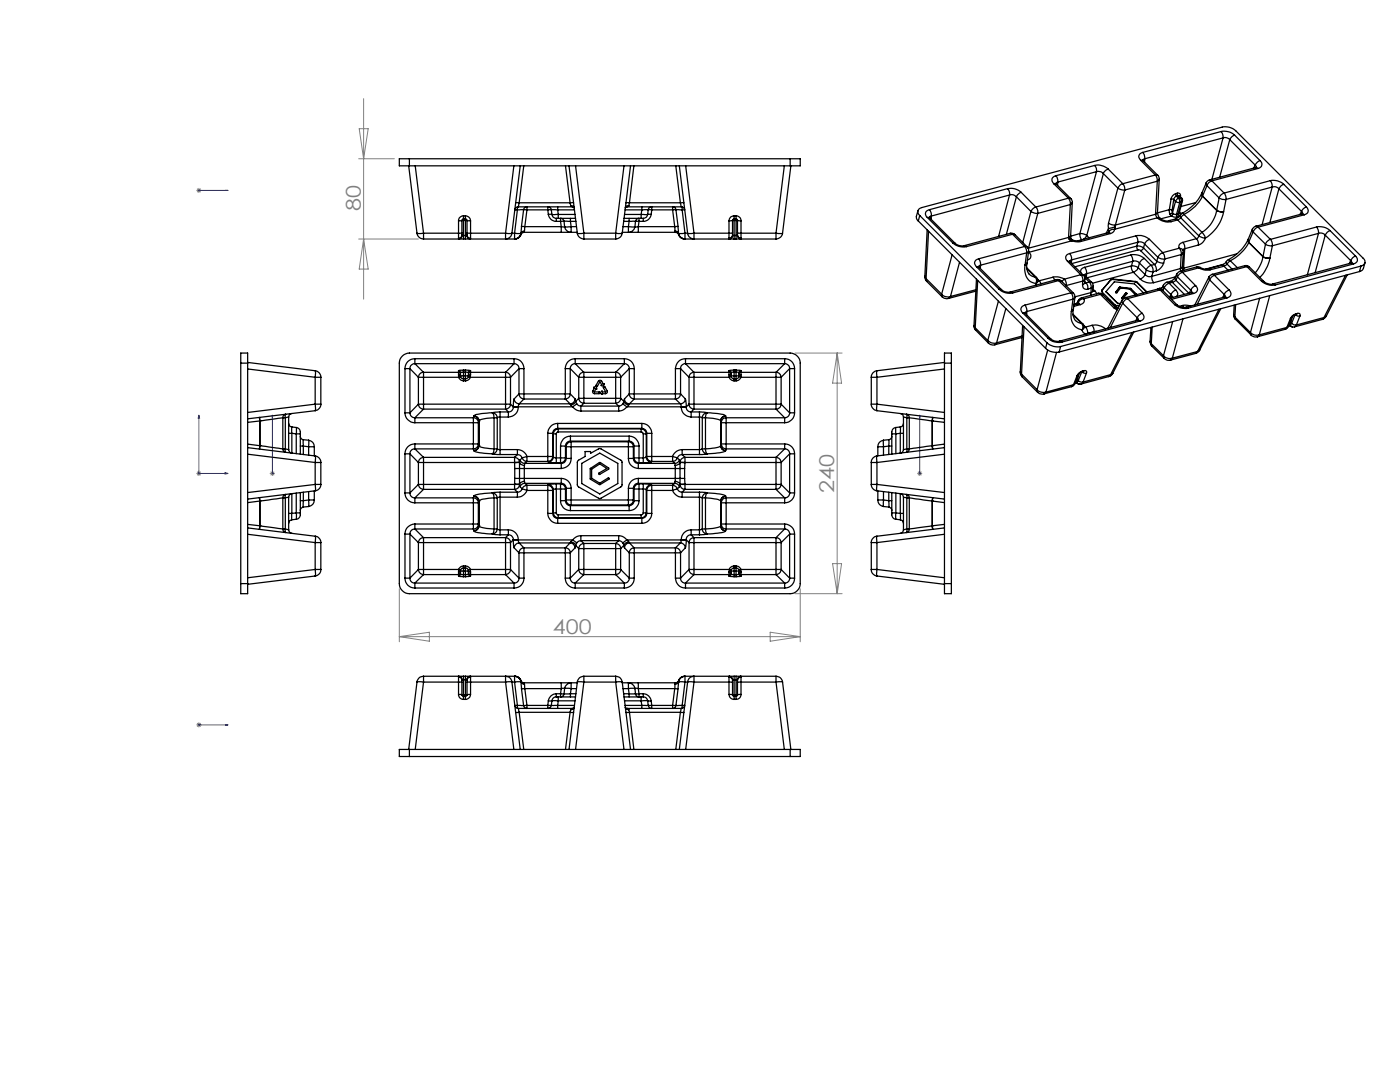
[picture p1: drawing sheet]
<svg xmlns="http://www.w3.org/2000/svg" width="279mm" height="216mm" viewBox="0 0 279 216" stroke-linecap="round" stroke-linejoin="round" font-family="sans-serif">
<defs><g id="words">
<g font-size="4.1" fill="#808080">
<text x="72" y="42" transform="rotate(-90 72 42)">80</text>
<text x="166.5" y="98.3" transform="rotate(-90 166.5 98.3)">240</text>
<text x="110.3" y="126.5">400</text>
</g>
</g></defs>
<g fill="none" stroke="#00f" stroke-width=".2">
<path d="M39.5 38h.3zM39.7 38h.1M39.7 38h5.8M45.5 38h-.6h.6M39.7 82.8l.1 .6h-.3zM39.7 82.8v11.7h5.8M44.9 94.3l.6 .2-.6 .1zM54.4 94.5h.1M54.4 82.8v11.7M54.4 94.3v.3zM54.4 82.8v.6v-.6M183.6 94.3v.3z"/>
<path d="M183.6 82.8v.6v-.6M183.6 94.5h.1M183.6 82.8v11.7M39.5 144.6h.3zM39.7 144.6h.1M39.7 144.6h5.8M45.5 144.6h-.6h.6"/>
</g>
<g fill="none" stroke="#808080" stroke-width=".2">
<path d="M72.6 19.7v40M39.2 38h1M39.3 37.6l.7 .7M39.7 37.5v1M40 37.6l-.7 .7M71.6 31.7h7.1M71.7 25.7h1.8l-.9 6zM71.6 47.7h11.9M72.6 47.7l.9 6h-1.8zM158.7 70.4h9.4M167.1 70.4v48.1M167.1 70.4l.9 6h-1.8z"/>
<path d="M39.2 94.5h1M39.3 94.1l.7 .7M39.7 93.9v1.1M40 94.1l-.7 .7M53.8 94.5h1.1M54 94.1l.7 .7M54.4 93.9v1.1M54.7 94.1l-.7 .7M183.1 94.5h.9M183.2 94.1l.7 .7M183.6 93.9v1.1M183.9 94.1l-.7 .7"/>
<path d="M79.7 117.5v10.6M158.7 118.5h9.4M159.7 117.5v10.6M166.2 112.5h1.8l-.9 6zM79.7 127h80M79.7 127l6-.8v1.8zM153.7 126.2l6 .8-6 1zM39.2 144.6h1M39.3 144.3l.7 .7M39.7 144.1v1M40 144.3l-.7 .7"/>
</g>
<g fill="#00f">
<path d="M44.9 94.3l.6 .2-.6 .1zM39.7 82.8l.1 .6h-.3z"/>
<path d="M44.9 144.6h.6zM39.5 144.6h.3zM54.4 94.3v.3zM54.4 82.8v.6zM183.6 94.3v.3zM183.6 82.8v.6zM44.9 38h.6zM39.5 38h.3zM279.4 36.3v.2zM279.4 41.7v.3z"/>
</g>
<g fill="none" stroke="#000" stroke-width=".25">
<path d="M81.6 33.1l1.6 13.4M81.7 31.7h-2v1.4h2M81.7 31.7v1.4M81.7 31.7h76M81.7 33.1h76M82.9 33.1l1.6 13.4M102.6 33.1l-1.7 13.4M103.8 33.1l-1.6 13.4M104.5 33.1l-.9 7.4M112.9 33.1l.9 7.4M113.6 33.1l1.6 13.4M114.9 33.1l1.6 13.4"/>
<path d="M124.5 33.1l-1.6 13.4M125.8 33.1l-1.6 13.4M126.5 33.1l-.9 7.4M134.9 33.1l.9 7.4M135.6 33.1l1.6 13.4M136.8 33.1l1.7 13.4M156.5 33.1l-1.6 13.4M157.7 31.7h2v1.4h-2M157.7 31.7v1.4M157.8 33.1l-1.6 13.4M201.1 37.6a3 3 0 0 1 2.7 .8M201.1 37.6a1.44 1.44 0 0 1 .4 1.3"/>
<path d="M201.1 37.6l-15.6 4.2M201.5 38.9a1.26 1.26 0 0 1 1.3 .4M201.5 38.9l-15.6 4.2M201.5 38.9l-2.2 8.3M202.8 39.3l2.9 2.9M202.8 39.3l-2 7.5M203.8 38.4l-.7 .4-.3 .5M203.8 38.4l2.9 2.9M210.3 36.7h.5M210.3 36.7l2.9 2.8M210.7 36.6l.1 .1M210.7 35.1a.87 .87 0 0 0-.8 .6 .87 .87 0 0 0 .4 1"/>
<path d="M210.7 35.1l.3 .4 .1 .8M210.8 36.7l2.9 3M211.1 36.3l-.4 .4M211.1 36.3v.7M213.2 39.5l.3 .5 .1 .8M213.2 39.5l.5 .2M213.2 39.5l-6.5 1.8M213.7 39.7l.3 .7M218.4 33a3.2 3.2 0 0 1 2.8 .7M218.4 33a1.34 1.34 0 0 1 .4 1.3M218.4 33l-7.7 2.1M218.8 34.3a1.37 1.37 0 0 1 1.4 .3"/>
<path d="M218.8 34.3l-7.7 2M218.8 34.3l-3.3 12.3M220.2 34.6l2.9 2.9M220.2 34.6l-3.3 12.4M221.2 33.7l-.7 .5-.3 .4M221.2 33.7l2.9 3M223.1 37.5l.7 .4h.7M223.1 37.5l-1.9 7M224.1 36.7a1.43 1.43 0 0 0-1 .8M224.1 36.7l.3 .5 .1 .7M224.5 37.9l-1.9 7M227.6 32l.5 .1"/>
<path d="M227.6 32l3 2.9M228 32l.1 .1M228.1 30.4a.87 .87 0 0 0-.8 .7 .87 .87 0 0 0 .3 .9M228.1 30.4l.3 .4 .1 .9M228.1 32.1l3 2.9M228.5 31.7l-.4 .2v.1M228.5 31.7l-.1 .6M230.6 34.9l.3 .6 .1 .7M230.6 34.9l.5 .1M230.6 34.9l-6.5 1.8M231 36.2l-6.5 1.7M231 36.2l-.4 6.6"/>
<path d="M231.1 35l.3 .7M231.4 35.7l-.4 .5M231.4 35.7l-.4 6.6M233.7 39.7l.5 .1M233.7 39.7l-.3 2.1M234.2 39.8l.4 .4M234.2 39.8l-.3 2.1M234.6 38.6l-.1 .1a1.33 1.33 0 0 0-.8 1M234.6 38.6l.2 .6M234.8 39.2l-.4 .2-.2 .4M234.8 39.2l.4 .4M234.9 38.6a.49 .49 0 0 1 .6 .1 .49 .49 0 0 1 .1 .5"/>
<path d="M234.9 38.6l.2 .5M234.9 38.6h-.3M235.1 39.1h.3l.4 .4M235.1 39.1l.4 .4M235.1 39.1l-.3 .1M235.2 39.6l-.3 .1-.3 .5M235.2 39.6l.2 .8M235.5 39.5l.3 .8M235.5 39.5h.3M235.5 39.5l-.3 .1M235.6 39.2h-.1M235.6 39.2v.1"/>
<path d="M235.8 39.5l.2 .6M239.8 38.6a8.4 8.4 0 0 1-3.9 4M239.8 38.6l.2 .5M239.9 38.5l-.1 .1M239.9 38.5l-.1 .3 .2 .3M240 39.1a7.7 7.7 0 0 1-3.7 3.7M240 39.1h.1M240 39.1l2.8 2.9M240.7 36.5v.3l.2 .2M240.7 36.5l-.8 2M240.9 37l2.4 2.5M240.9 37l-.9 2.1"/>
<path d="M241.4 35.9l-.7 .6M241.4 35.9l.5 .2M241.9 36.1a1.35 1.35 0 0 0-1 .9M241.9 36.1l2.4 2.4M243.3 39.5l.6 .3h.8M243.3 39.5l-.5 2.4M243.7 26.2a3.1 3.1 0 0 1 2.7 .8M243.7 26.2l.3 .6 .1 .7M243.7 26.2l-15.6 4.2M244.1 27.5a1.23 1.23 0 0 1 1.3 .4M244.1 27.5l-15.6 4.2M244.1 27.5l-2.2 8.3"/>
<path d="M244.3 38.5a1.48 1.48 0 0 0-1 1M244.3 38.5l.3 .6 .1 .7M244.7 39.8l-.5 2.5M245.4 27.9l5.1 5M245.4 27.9l-2 7.4M246.4 27l-.6 .3-.4 .6M246.4 27l5.1 5M250.5 32.9l.2 .5M250.5 32.9l-.3 .6M250.6 33.4l.5 .2M250.6 33.4l-9.2 2.5M250.7 33.4h-.1"/>
<path d="M251.1 33.6l-9.2 2.5M251.5 32a.87 .87 0 0 1 .3 1 .87 .87 0 0 1-.7 .6M251.5 32l-.6 .4-.4 .5M253.5 36.1a3 3 0 0 1 2.7 .7M253.5 36.1l.3 .5 .1 .7M253.5 36.1l-9.2 2.4M253.9 37.3a1.19 1.19 0 0 1 1.3 .4M253.9 37.3l-9.2 2.5M253.9 37.3l-2 7.5M255.2 37.7l4.6 4.5M255.2 37.7l-1.8 6.7M256.2 36.8a1.43 1.43 0 0 0-1 .9"/>
<path d="M256.2 36.8l4.5 4.5M83.2 46.5h1.3M83.2 46.5a1.34 1.34 0 0 0 1.3 1.2M84.5 46.5v1.2M84.5 46.5h7M84.5 47.7h7M91.5 46.5v1M91.5 47.5v.2M91.5 44.1v2.4M91.5 47.7h1M92.2 44l-.7 .1M92.2 46.5h-.7"/>
<path d="M92.2 46.5v.4M92.2 46.9a.61 .61 0 0 1-.7 .6M92.2 46.9v.1M92.2 44h.3M92.2 44v2.5M92.2 47a.73 .73 0 0 1-.7 .7M92.2 47h.3M92.5 43.1a.96 .96 0 0 0-1 1M92.5 43.1v.6M92.5 43.7l-.3 .3M92.5 43.7v.3M92.5 47v.7"/>
<path d="M92.5 44v3M92.5 43.1h.4M92.5 43.7h.4M92.5 47.7h.4M92.5 44h.4M92.5 47h.4M92.9 43.1a1.01 1.01 0 0 1 1 1M92.9 43.7l.3 .3M92.9 43.1v.6M92.9 44h.3M92.9 47h.3M92.9 43.7v.3"/>
<path d="M92.9 47.7h.9M92.9 47v.7M92.9 44v3M93.2 47a.73 .73 0 0 0 .6 .7M93.2 44l.7 .1M93.2 46.5h.7M93.2 46.5v.4M93.2 46.9a.67 .67 0 0 0 .7 .6M93.2 46.9v.1M93.2 44v2.5M93.8 47.7h8.9M93.9 46.5v1"/>
<path d="M93.9 47.5l-.1 .2M93.9 44.1v2.4M93.9 46.5h7M100.9 46.5h1.3M100.9 46.5v1.2a1.24 1.24 0 0 0 1.3-1.2M102.2 46.5h.5M102.7 46.5h1.3M102.7 46.5v1.2M102.7 47.7h.1M102.9 40.5h.7M103.3 41.9h1.2M103.3 41.3v.6"/>
<path d="M103.3 41.9l-.6 4.6M103.4 41.3a.74 .74 0 0 0-.7 .6h.6M103.4 41.3h10.9M103.6 40.5l-.2 .8M103.6 40.5h10.2M104 46.6a1.27 1.27 0 0 1-1.3 1.1M104 46.6v.2M104 46.8a1.28 1.28 0 0 1-1.3 .9M104 46.5a1.42 1.42 0 0 1-1.3 1.2M104 46.5v.1M104.1 45.2l-.1 1.3M104.1 45.2h.6"/>
<path d="M104.5 41.9a.61 .61 0 0 1 .7-.6v.6M104.5 41.9h.7M104.5 41.9l-.4 3.3M104.6 46.4l-.4 .1-.2 .3M104.6 46.4h7.4M104.7 46.1a.63 .63 0 0 0-.7 .5M104.7 46.1l-.1 .3M104.7 45.2v.9M104.7 45.2h7.3M105.2 41.9h4.1M105.2 41.9l-.5 3.3M109.3 41.9v-.1a.26 .26 0 0 1 0-.4 .26 .26 0 0 1 .4 0l.3 .5"/>
<path d="M109.3 41.9h.7M109.3 41.9l.1 .9M109.4 42.8h.7M109.4 42.8a1.58 1.58 0 0 0 1.6 1.4M110 41.9h1.3M110 41.9l.1 .9M110.1 42.8h1.3M110.1 42.8a.85 .85 0 0 0 .9 .8M111 43.6h.4M111 43.6v.6M111 44.2h.9M111.3 41.3v.6"/>
<path d="M111.3 41.9l.1 .9M111.3 41.9h3.4M111.4 42.8v.8M111.4 43.6h3.5M111.4 42.8h3.4M111.9 44.2v-.1a.26 .26 0 0 1-.1-.4 .26 .26 0 0 1 .4 0l.4 .5M111.9 44.2h.7M111.9 44.2l.1 1M112 45.2h.7M112 45.2v1.2M112 46.4h2M112.6 44.2h1.2"/>
<path d="M112.6 44.2l.1 1M112.7 45.2h1.3M112.7 45.2a1.34 1.34 0 0 0 1.3 1.2M113.8 40.5h.7M113.8 40.5l.1 .5M113.8 43.6v.6M113.8 44.2l.2 1M113.8 44.2h1.1M113.9 41a.58 .58 0 0 1 .7 .5M113.9 41l.4 .3M114 45.2v1.2M114 46.4h1.2"/>
<path d="M114 45.2h1M114.3 41.3l.3 .2M115.2 46.5h1.3M115.2 46.5a1.34 1.34 0 0 0 1.3 1.2M116.5 46.5v1.2M116.5 46.5h6.4M116.5 47.7h6.4M122.9 46.5h1.3M122.9 46.5v1.2M124.2 46.5a1.34 1.34 0 0 1-1.3 1.2M124.2 46.4h1.2M124.3 45.2h1.1"/>
<path d="M124.5 44.2h1.1M124.5 43.6h3.5M124.6 42.8h3.4M124.7 41.9h3.4M124.9 40.5h.7M125.1 41.3l-.3 .2M125.1 41.3h10.9M125.4 45.2h1.3M125.4 45.2v1.2M125.4 46.4h2M125.5 41a.58 .58 0 0 0-.7 .5M125.5 41l-.4 .3"/>
<path d="M125.6 44.2h1.2M125.6 43.6v.6M125.6 44.2l-.2 1M125.6 40.5l-.1 .5M125.6 40.5h10.2M126.7 45.2a1.34 1.34 0 0 1-1.3 1.2M126.7 45.2h.7M126.8 44.2a.67 .67 0 0 1 .7-.6v.6M126.8 44.2h.7M126.8 44.2l-.1 1M127.4 45.2v1.2M127.4 46.4h7.4"/>
<path d="M127.4 45.2h7.3M127.5 44.2l-.1 1M127.5 44.2h.9M128 42.8h1.3M128 42.8v.8M128 43.6h.4M128.1 41.9h1.3M128.1 41.3v.6M128.1 41.9l-.1 .9M128.4 43.6v.6M129.3 42.8a.85 .85 0 0 1-.9 .8M129.3 42.8h.7"/>
<path d="M129.4 41.9a.67 .67 0 0 1 .7-.6v.6M129.4 41.9h.7M129.4 41.9l-.1 .9M130 42.8a1.58 1.58 0 0 1-1.6 1.4M130.1 41.9l-.1 .9M130.1 41.9h4.1M134.2 41.9v-.1a.26 .26 0 0 1 0-.4 .26 .26 0 0 1 .4 0l.3 .5M134.2 41.9h.7M134.2 41.9l.5 3.3M134.7 45.2v.9M134.7 46.1a.56 .56 0 0 1 .7 .5M134.7 46.1l.1 .3"/>
<path d="M134.8 46.4l.4 .1 .2 .3M134.9 41.9h1.2M134.9 41.9l.4 3.3M135.3 45.2l.1 1.3M135.3 45.2h-.6M135.4 46.5h1.3M135.4 46.5a1.42 1.42 0 0 0 1.3 1.2M135.4 46.6a1.34 1.34 0 0 0 1.3 1.1M135.4 46.6v.2M135.4 46.5v.1M135.4 46.8a1.28 1.28 0 0 0 1.3 .9M135.8 40.5h.7"/>
<path d="M135.8 40.5l.2 .8M136 41.3a.67 .67 0 0 1 .6 .6h-.5M136.1 41.3v.6M136.1 41.9l.6 4.6M136.7 46.5v1.2M136.7 46.5h.5M136.7 47.7h8.8M137.2 46.5h1.3M137.2 46.5a1.27 1.27 0 0 0 1.3 1.2v-1.2M138.5 46.5h7M145.5 46.5v1M145.5 47.5v.2"/>
<path d="M145.5 44.1v2.4M145.5 47.7h1M146.2 44l-.7 .1M146.2 46.5h-.7M146.2 46.5v.4M146.2 46.9a.67 .67 0 0 1-.7 .6M146.2 46.9v.1M146.2 47a.66 .66 0 0 1-.7 .7M146.2 44h.3M146.2 47h.3M146.2 44v2.5M146.5 43.1a.96 .96 0 0 0-1 1"/>
<path d="M146.5 43.1v.6M146.5 43.7l-.3 .3M146.5 43.7v.3M146.5 47v.7M146.5 44v3M146.5 43.1h.4M146.5 43.7h.4M146.5 47.7h.4M146.5 44h.4M146.5 47h.4M146.9 43.1a.96 .96 0 0 1 1 1M146.9 43.7l.3 .3"/>
<path d="M146.9 43.1v.6M146.9 47h.3M146.9 44h.3M146.9 43.7v.3M146.9 47.7h.9M146.9 47v.7M146.9 44v3M147.2 44l.7 .1M147.2 46.5h.7M147.2 46.5v.4M147.2 46.9a.67 .67 0 0 0 .7 .6M147.2 46.9v.1"/>
<path d="M147.2 47a.73 .73 0 0 0 .6 .7M147.2 44v2.5M147.8 47.7h7.1M147.9 46.5v1M147.9 47.5l-.1 .2M147.9 44.1v2.4M147.9 46.5h7M154.9 46.5h1.3M154.9 46.5v1.2M156.2 46.5a1.34 1.34 0 0 1-1.3 1.2M183.2 42.1l-.3 1.3 .4 .7M183.3 44.1l25.4 25.4"/>
<path d="M183.6 43a.87 .87 0 0 1-.4-.9 .87 .87 0 0 1 .8-.7l59.9-16a3 3 0 0 1 2.7 .7l25.4 25.4a.86 .86 0 0 1 .4 1 .86 .86 0 0 1-.8 .6M183.6 43l25.4 25.4M183.6 43l-.3 1.1M184.6 55.1v.6l.3 .4M184.6 55.1l.2 .5M184.8 55.6l.1 .5M184.8 55.6l3.1 3.1M184.9 56.1l3.1 3.1M185 45.9l-.4 9.2M185.1 43.4l.5 .1M185.1 43.4l5 5.1M185.3 46.1l-.5 9.5"/>
<path d="M185.5 43.4l.1 .1M185.5 41.8a.85 .85 0 0 0-.8 .7 .85 .85 0 0 0 .4 .9M185.5 41.8l.3 .6 .1 .7M185.6 43.5l5 5.1M185.9 43.1l-.3 .1-.1 .3M185.9 43.1l-.1 .6M187.9 58.7a1.65 1.65 0 0 0 1.8 .5M187.9 58.7l.1 .5M188 59.2a1.4 1.4 0 0 0 1.3 .3M189.7 59.2l-.4 .3M190 50.9l-2.1 7.8M190.1 48.5a3 3 0 0 0 2.8 .7"/>
<path d="M190.1 48.5l.5 .1M190.6 48.6h.1a2.12 2.12 0 0 0 1.7 .4M191.5 52.4l-1.8 6.8M192.4 49l.5 .2M194.7 58.1l-5.4 1.4M194.7 57.8l-5 1.4M194.9 53.2l.5 .1M194.9 55.7l-.5 9.2M194.9 53.2l4.5 4.5M195.1 56l-.5 9.4M195.3 53.2l.1 .1M195.3 51.6a.87 .87 0 0 0-.8 .7 .87 .87 0 0 0 .4 .9"/>
<path d="M195.3 51.6l.3 .5 .1 .8M195.4 53.3l4.5 4.5a2.09 2.09 0 0 0 1.7 .5M195.7 52.9l-.4 .2v.2M195.7 52.9v.7M199.4 57.7a3 3 0 0 0 2.7 .8M199.4 57.7l.5 .1M201.6 46.6h.5l.5 .2M201.6 46.6l.5 .1M201.6 46.6l-9.2 2.4M201.6 58.3l.5 .2M202.1 46.7l.5 .1M202.1 46.7l-9.2 2.5"/>
<path d="M202.1 46.7l2.4 2.5M202.6 46.8l2.4 2.5M204.5 49.2l.3 .6 .1 .6M204.5 49.2l.5 .1M204.5 49.2l-9.2 2.4M204.6 52.9a2.88 2.88 0 0 0 2.1 3.7M204.9 50.4l-9.2 2.5M204.9 50.4l-.3 2.5M204.9 53.4l2 2M204.9 53.6l1.7 1.7M205 52.6a2.03 2.03 0 0 0 1.6 2.7M205 52.5v.1"/>
<path d="M205 52.5l-.4 .4M205 52.6l-.4 .3M205 49.3l.2 .4 .1 .4M205.2 49.5h.1M205.2 50.2l.2 .1M205.2 49.5v.1M205.3 50.1l-.4 .3M205.3 50.1l-.3 2.4M205.4 50.4a.83 .83 0 0 1 .3 .8 .83 .83 0 0 1-.7 .7M205.4 50.3v.1M205.4 50.3l-.2 .1h.2M205.7 42.2l.7 .3 .7 .1"/>
<path d="M205.7 42.2l-1.6 6.2M206.6 55.3a1.18 1.18 0 0 1 .1 1.3M206.6 55.3l.3 .1M206.7 41.3l-.5 .3-.5 .6M206.7 41.3l.3 .4 .1 .9M206.7 56.6l.1 .3M206.9 55.4l.3 .7M207 55.7l.4 .3M207.1 42.6l-1.9 6.9M207.2 56.1h.1M207.2 56.1l-.2 .3-.3 .2M207.2 56h.2"/>
<path d="M207.4 56l.4 .6M210.1 55.3l1-.1 1.3 .5M210.1 55.3l.4 .6M210.1 55.3l-2.7 .7M210.8 55.8h.4l.6 .3M210.8 55.8l.5 .2M210.8 55.8l-9.2 2.5M211.3 56l.5 .1M211.3 56l-9.2 2.5M211.3 56l2.4 2.4M211.8 56.1l2.4 2.4M212.4 55.7l.3 .4 .1 .9"/>
<path d="M212.4 55.7l-.5 .5M212.7 57h.1M212.8 57h.1M213 52.1l.5 .1M213 52.1l2.7 2.7M213.3 47.4l.1 .4M213.3 47.4l-8.1 2.1M213.4 47.8l.5 .2M213.5 52.1v.1M213.5 50.6a.85 .85 0 0 0-.8 .6 .85 .85 0 0 0 .3 .9M213.5 50.6l.2 .4 .2 .9M213.5 52.2l2.7 2.7"/>
<path d="M213.6 40.8l-6.5 1.8M213.6 40.8l-.3 6.6M213.7 47l.1 .6M213.7 47l-.4 .4M213.7 58.4l.4 .6v.7M213.7 58.4l.5 .1M213.7 58.4l-9.2 2.5M213.8 47.6l.3 .3M213.8 47.6l-.4 .2M213.9 51.9l-.4 .1v.2M213.9 51.9l-.1 .6M213.9 48l1.1 .3 .7-.1"/>
<path d="M213.9 48l-8.5 2.3M214 40.4l-.4 .4M214 40.4l-.3 6.6M214.1 47.9l1.1 .1M214.1 47.9l-.2 .1M214.1 59.7l-9.2 2.5M214.1 59.7l-.3 2.4M214.2 58.5l.3 .4v.4M214.5 59.3l-.4 .4M214.5 59.3l-.3 2.5M215.2 59.9v.4M215.2 48l.5 .2"/>
<path d="M215.2 59.9l-.4 .8M215.5 46.6l.7 .1 .7 .3M215.5 46.6l.1 .7 .3 .5M215.5 46.6l-1.8 .5M215.7 54.8a1.36 1.36 0 0 1 .4 1.3M215.7 54.8l.5 .1M215.7 54.8l-3.3 .9M215.8 59.4l-.6 .5M215.8 59.4l.5 .2M216 56.8a.77 .77 0 0 0 1.1 .9M216.1 56.1l-3.3 .9M216.1 56.1l-.1 .7"/>
<path d="M216.2 54.9l.2 .2 .1 .6M216.2 54.9l.3 .1M216.3 59.6l.1 .4-.1 .4-.7 .4M216.3 59.6a1.13 1.13 0 0 0-1.1 .7M216.4 54.9l.1 .1M216.5 56.4h.1M216.5 53.3l.3 .6 .1 .7M216.5 56.4l-.5 .4M216.5 56.4h.2M216.5 53.3l-.7 .5-.1 .6M216.5 56.2l.2 .2M216.5 55.3l.9 1"/>
<path d="M216.5 55.7l-.4 .4M216.5 55.7v.7M216.5 55l1.4 1.3M216.7 56.4a1.34 1.34 0 0 1 .4 1.3M216.9 54.6l-.3 .1-.2 .3M216.9 54.6l-.1 .6M216.9 47l-.7 .7M216.9 47l.4 .4M217.4 56.3l.3 .4 .1 .8M217.4 56.3h.5M217.4 56.3l-.7 .1M217.7 58.4v.5"/>
<path d="M217.7 58.4l-3.2 .8M217.8 57.5l-.7 .2M217.8 57.5l-.1 .9M217.9 56.3l.3 .8M218.1 58v.1M218.1 58l-.4 .4M218.1 58.1h.4M218.1 57.7l.4 .4M218.2 57.1l-.4 .4M218.2 57.1l-.1 .9M218.5 58.1l.4 .5M219.1 58.5a.9 .9 0 0 1 1 .3"/>
<path d="M219.1 58.5l.5 .2M219.1 58.5l-3.3 .9M219.6 58.7l.5 .1M219.6 58.7l-3.3 .9M219.6 58.7l2.6 2.7M219.9 58h.1M219.9 57.9v.3l2.6 2.6 .8 .2M219.9 57.9v.1M220.1 58.8l2.6 2.7M220.7 58.2l2.4 2.4M220.7 58.2l2.4 2.3M220.7 58.2l1.7-2 4 .5 1.8 1.8"/>
<path d="M220.9 59.7l.6 .2M221.1 59.8l.4 .1M221.2 46.4l.4 .2M221.2 46.4l-6 1.6M221.2 44.5v1.1M221.2 44.5l.7 .3 .7 .1M221.2 45.6l.1 .6M221.2 45.6l-.4 .9M221.3 46.2v.2M221.3 46.4h-.1M221.5 59.9l1.3 1.4M221.6 46.6l-5.9 1.6"/>
<path d="M221.7 55.8l-1.8 2.2M221.7 55.8l-1.8 2.1M221.7 55.8h.1M222.1 55.7l-.4 .1M222.1 55.8h-.4M222.1 55.7l4.5 .5M222.1 55.8l4.4 .4M222.1 55.7v.1M222.4 45.8l-.1 .4-.7 .4M222.4 45.8a1.2 1.2 0 0 0-1.1 .4M222.5 45.3l-.1 .5M222.5 45.3l-1.3 .3"/>
<path d="M222.6 44.9l-.1 .4M222.6 58.3l.3 .2 .7-1 1.9 .2 1 1M222.6 58.3h.1M223.4 57.4l-.8 1M223.4 57.3l-.8 1M223.4 57.3v.1M223.5 57.4h-.1M223.5 57.4l2 .2M223.5 57.3h-.1M223.5 57.3l2 .2M223.5 57.3v.1M223.9 59.4l.3 .2"/>
<path d="M223.9 59.4l-.1 .1M223.9 59.9l.1 .6M223.9 59.9l-2.8 5.6M224.2 59.4l.2 .1M224.2 59.4l.1 .1M224.5 59.4l-.6 .5M224.5 59.4l.5 .2M224.6 58.6h.3M224.6 58.6l-.7 .9M224.6 58.5h.2l.1 .1M224.6 58.5l-.7 .9M224.6 58.5v.1"/>
<path d="M224.9 58.6l-.7 .8M225 59.6l-.6 .3-.4 .6M225 59.6l2.9 2.9M225.5 57.6h.1M225.5 57.5l.1 .1M225.5 57.5v.1M225.6 57.6l1.2 1.1M225.6 57.6l1.2 1.2M225.6 57.6h.1M225.7 50.9a3.2 3.2 0 0 1 2.7 .7M225.7 50.9l.3 .5 .1 .7M225.7 50.9l-9.2 2.4"/>
<path d="M225.8 53.1a1.44 1.44 0 0 0 .4 1.2M225.8 53.1h.5l.9 .3M225.8 53.1l-8.8 2.3M226.1 52.1a1.19 1.19 0 0 1 1.3 .4M226.1 52.1l-9.2 2.5M226.1 52.1l-.3 1M226.2 54.3l1.3 1.4M226.2 54.3l-8.2 2.2M226.5 56.2l.4 .2M226.5 58.7l-.1 .2M226.5 58.7v.1M226.6 56.2l.4 .1"/>
<path d="M226.6 56.2h-.1M226.7 47.1a3.2 3.2 0 0 1 2.7 .7M226.7 47.1l.3 .5 .1 .7M226.7 47.1l-13.2 3.5M226.8 58.8h.1M226.8 58.7v.1M226.9 49.1l.2 .8M226.9 49.1h.7l.6 .4M226.9 49.1l-13 3.5M226.9 56.4l1.9 1.9M227 56.3l1.9 1.9M227 56.3l-.1 .1"/>
<path d="M227.1 49.9l.5 .1M227.1 48.3a1.19 1.19 0 0 1 1.3 .4M227.1 48.3l-13.2 3.6M227.1 48.3l-.2 .8M227.1 49.9l-12.6 3.3M227.2 53.4l-.3 .5-.7 .4M227.2 53.4l1.3 1.4M227.4 52.5l1.4 1.3M227.4 52.5l-.2 .9M227.5 55.7a3 3 0 0 0 2.8 .7M227.6 50l2.8 2.8M228.2 49.5l-.6 .5"/>
<path d="M228.2 49.5l2.7 2.6M228.4 51.6l-.6 .3-.4 .6M228.4 51.6l1.3 1.4M228.4 48.7l2.7 2.6M228.4 48.7l-.2 .8M228.5 54.8l-.4 .6-.6 .3M228.5 54.8a1.19 1.19 0 0 0 1.4 .3M228.8 53.8l.6 .4h.7M228.8 53.8l-.3 1M229.4 47.8l-.6 .3-.4 .6M229.4 47.8l2.7 2.6M229.7 53a1.47 1.47 0 0 0-.9 .8"/>
<path d="M229.7 53l.3 .3 .1 .9M229.9 55.1l.1 .9 .3 .4M230.1 54.2l-.2 .9M230.4 52.8l.3 .5 .1 .7M230.4 52.8l-.7 .2M230.6 42.8l.4 .7M230.6 42.8l-8 2.1M230.8 54l-.7 .2M230.9 52.1l.6 .3 .7 .1M230.9 52.1l-.2 .4-.3 .3M231 43.5l.5 .1M231 43.5l-8.6 2.3"/>
<path d="M231 43.5h.1M231 42.3l.2 .8 .3 .5M231 43.5a3.3 3.3 0 0 0 2.7 .7M231 42.3l-.4 .5M231 57.7l.4-.1 .6 .3M231 57.7l.5 .2M231 57.7l-6.5 1.7M231.1 51.3l.6 .3 .7 .1M231.1 51.3l-.2 .8M231.4 57.5l-.3 .2M231.4 57.5l.4 .2M231.5 43.6h.1a2.12 2.12 0 0 0 1.7 .4"/>
<path d="M231.5 57.9h.5M231.5 57.9l-6.5 1.7M231.5 57.9l2.9 2.9M231.8 57.7l-.1 .1M231.8 57.7h.1M232 57.4l-.6 .1M232 57.9l2.9 3M232.1 50.4l-.5 .3-.5 .6M232.1 50.4l.2 .4 .1 .9M232.2 56.9l.1 .5M232.2 56.9l-.4 .8M232.2 52.5a2.5 2.5 0 0 1-1.4 1.5"/>
<path d="M232.3 57.4l1.4 1.4M232.3 57.4l-.2 .6M232.4 51.7l-.2 .8M232.8 56.3l-.6 .6M232.8 56.3l.5 .2M233.3 44l.4 .2M233.3 56.5l-.6 .4-.4 .5M233.3 56.5l1.4 1.4M233.4 41.8l.1 .9M233.4 41.8l.5 .1M233.4 41.8l-2.4 .7M233.5 42.7l.3 .4"/>
<path d="M233.5 56.2l.5 .1M233.5 56.2l-.7 .1M233.7 58.8l.2 .5M233.7 58.8l-.3 .5M233.8 43.1l.6 .2h.5M233.8 59.3h.3M233.8 59.3l-.4 .1M233.8 43.1l-2.2 .6M233.9 59.2l-.1 .1M233.9 41.9l.1 .6M234 56.3l-.7 .2M234 56.3l2.4 2.4"/>
<path d="M234 42.5l.1 .1M234 42.5l-.5 .2M234.1 42.6l.7 .2M234.1 42.6l-.3 .5M234.5 55.4l-.5 .6-.5 .2M234.5 55.4v.2l.2 .3M234.6 43.7l.4 .2M234.6 43.7l-1.3 .3M234.6 55.2l-4.3 1.2M234.6 40.2l.4 .2h.4M234.6 40.2l-.6 2.3M234.7 57.9l-.5 .2-.5 .7"/>
<path d="M234.7 55.9l-.7 .4M234.7 57.9l.1 .2a.69 .69 0 0 1 0 1.1M234.7 55.9l2.5 2.6M234.8 42.8l.1 .5M234.8 54.7l.2 .5M234.8 54.7l-.3 .7M235 55.2l2.6 2.7M235 55.2l-.3 .7M235 43.9l-1.3 .3M235 43.9l3.8 3.7M235.1 42.7l.2 .5M235.1 42.7l-.3 .1"/>
<path d="M235.3 43.2l-.4 .1M235.3 43.2h.1M235.3 42.5h.1M235.3 49.5a1.44 1.44 0 0 1 .4 1.3M235.3 49.5l.5 .1 .2 .3M235.3 42.5l-.2 .2M235.3 42.5l.3 .1M235.3 49.5l-3.2 .9M235.4 42.3l.2 .3M235.4 40.4l-.6 2.4M235.5 54.2l-.7 .5M235.5 54.2l.5 .1"/>
<path d="M235.5 42.9l-.9 .8M235.5 42.9l.2 .6M235.6 53.6l.1 .5M235.6 53.6l-5.7 1.5M235.6 42.6l.1 .2M235.7 43.5l-.7 .4M235.7 43.5l3.6 3.6M235.7 50.8l-.1 2.8M235.7 50.8l-3.3 .9M235.8 40.3l-.4 .1M235.8 40.3l-.7 2.4M235.9 42.6l-.4 .3"/>
<path d="M235.9 42.6l.4 .2M236 54.3l-.6 .4-.4 .5M236 53.2l-.1 .2-.3 .2M236 40.1l-.2 .2M236 40.1l-.7 2.4M236 54.3l2.6 2.7M236 53.2v.8M236 49.9l.1 .5M236 49.9h.1M236 48.4l-.6 .4-.1 .3v.4M236 48.4a1.36 1.36 0 0 1 .4 1.2M236.1 42.5l-.5 .1"/>
<path d="M236.1 50.4l-.4 .4M236.1 50.4l-.1 2.8M236.2 53.5l-.2 .2M236.2 53.5l.1 .5M236.3 42.8l-.6 .7M236.3 42.8l3.6 3.6M236.4 49.6l-.4 .3M236.4 49.6l-.2 3.9M237.6 57.9l.2 .4M237.6 57.9l-.3 .6M237.7 58.4l.5 .2M237.7 58.4l-4.1 1.1"/>
<path d="M237.9 58.3l-.2 .1M238.2 58.6l-4.4 1.1M238.6 57a.85 .85 0 0 1 .4 .9 .85 .85 0 0 1-.8 .7M238.6 57l-.5 .3-.5 .6M238.6 40.4l-2.9 .8M238.8 47.6a1.44 1.44 0 0 1 .3 1.3M238.8 47.6l-2.8 .8M238.8 53.3l.8 .1M238.8 53.3l.5 .1M238.8 53.3l-3.3 .9M239.1 48.9l-2.7 .7M239.3 53.4l1.3 .5 .9-.1"/>
<path d="M239.3 47.1l-.3 .4-.2 .1M239.3 47.1l1.3 .4M239.3 53.4l-3.3 .9M239.6 53.4a1.83 1.83 0 0 0 1.5 .3M239.6 53.4h-.3M239.9 46.4l.5 .7 .2 .4M239.9 46.4l-.6 .7M240.6 47.5l-.7 1-.8 .4M241.1 53.7l.4 .1M241.3 55.3l.1 .5M241.3 55.3l-2.9 5.6M241.4 55.8l2.9 3"/>
<path d="M241.4 55.8l-2.5 4.9M241.9 54.8l-.6 .5M241.9 54.8l.5 .1M242.4 54.9l-.6 .4-.4 .5M242.4 54.9l2.9 3M242.8 42l.7 .3h.7M242.8 42a6.5 6.5 0 0 1-2.9 4.4M242.8 41.9l.5 .3 .9 .1M242.8 41.9v.1M243.8 52.9l.5 .2M243.8 52.9l-2.7 .8M244.2 52.7l-3.6 1"/>
<path d="M244.2 42.3a8 8 0 0 1-3.6 5.2M244.3 53.1l-2.8 .7M244.3 53.1l.8 .8M244.3 58.8l.2 .4M244.3 58.8l-.3 .5M244.4 59.3l.5 .1M244.4 59.3l-7.7 2M244.5 59.2l-.1 .1M244.8 52.2l-.5 .5-.5 .2M244.8 52.2l.1 .5M244.9 59.4l-7.8 2.1M244.9 52.7l-.6 .4"/>
<path d="M244.9 52.7l1 1M245.1 51.8l-.3 .4M245.1 51.8l.4 .2M245.3 57.9a.87 .87 0 0 1 .3 .9 .87 .87 0 0 1-.7 .6M245.3 57.9l-.7 .4-.3 .5M245.5 52l-.6 .7M245.5 52l1.4 1.4M246.8 50.7l-10.6 2.8M248.4 53h.5l.4 .3M248.4 53l.4 .2M248.4 53l-6.5 1.8M248.8 53.2l.5 .1"/>
<path d="M248.8 53.2l-6.4 1.7M248.8 53.2l3 2.9M249.1 47.8a8.4 8.4 0 0 1-4 4M249.1 47.8l.1 .6M249.1 47.8h.1M249.1 47.8l.1 .5M249.2 48.4a8.6 8.6 0 0 1-3.7 3.6M249.2 48.3v.1M249.2 48.4l2.9 2.8M249.2 48.3l2.9 2.9M249.3 53.3l3 2.9M249.9 45.7l.2 .6"/>
<path d="M249.9 45.7l-.8 2.1M250.1 46.3l2.5 2.4M250.1 46.3l-.9 2M250.6 45.2l-.7 .5M250.6 45.2l.5 .1M251.1 45.3a1.53 1.53 0 0 0-1 1M251.1 45.3l2.4 2.5M251.4 59.5l-1.8 6.9M251.8 56.1a3.3 3.3 0 0 0 2.7 .8M251.8 56.1l.5 .1M252.1 51.2a1.56 1.56 0 0 0 1.3 .3M252.1 51.2l.4 .2 .9 .1"/>
<path d="M252.1 51.2h.1M252.1 51.2l-.5 1.5-1.1 1.7M252.3 56.2a2.12 2.12 0 0 0 1.7 .5M252.6 48.7l.4 .3h.9M252.6 48.7l-.5 2.5M253.4 59l-2.1 7.8M253.4 51.5a8.4 8.4 0 0 1-1.9 3.9M253.5 47.8a1.53 1.53 0 0 0-.9 .9M253.5 47.8l.4 .5v.7M253.9 49l-.5 2.5M254 56.7l.5 .2M259.8 42.2l.1 .5"/>
<path d="M259.8 42.2l-.4 .6M259.8 42.7l.5 .2M259.8 42.7l-9.2 2.5M260 42.6l-.2 .1M260.3 42.9l-9.2 2.4M260.7 41.3a.87 .87 0 0 1 .4 .9 .87 .87 0 0 1-.8 .7M260.7 41.3l-.6 .3-.3 .6M262.7 45.3a3 3 0 0 1 2.7 .7M262.7 45.3l.4 .6v.7M262.7 45.3l-9.2 2.5M263.1 46.6a1.23 1.23 0 0 1 1.4 .3M263.1 46.6l-9.2 2.4"/>
<path d="M263.1 46.6l-2.2 8.2M264.5 46.9l5.1 5.1M264.5 46.9l-2 7.5M265.4 46l-.5 .4-.4 .5M265.4 46l5.1 5.1M268.5 54.9l-4.3 8.5M268.9 54.8l-4.2 8.3M269.6 52l.1 .5M269.6 52l-.3 .6M269.6 52.5l.5 .2M269.6 52.5l-15.6 4.2M269.8 52.4l-.2 .1"/>
<path d="M270.1 52.7l-15.6 4.2M270.5 51.1a.85 .85 0 0 1 .4 .9 .85 .85 0 0 1-.8 .7M270.5 51.1a1.43 1.43 0 0 0-.9 .9M271.3 54.2l-59.9 16M271.6 53.1l-59.9 16M271.6 53.1l-.3 1.1M272.4 52.4l-.4 1.4-.7 .4M48 72.5v-2.1h1.4v2.1M48 72.5h1.4M48 72.5v44M49.4 72.5v44M49.4 72.3l13.5 1.7"/>
<path d="M49.4 73.6l13.5 1.7M62.9 74v1.3M62.9 75.3h1.1M62.9 74a1.27 1.27 0 0 1 1.1 1.3M62.9 75.3v5.3M64 75.3v5.3M80.3 71l.6-.4 .8-.2h76a2.05 2.05 0 0 1 2 2.1v44a2.05 2.05 0 0 1-2 2h-76a2.05 2.05 0 0 1-2-2v-44a1.78 1.78 0 0 1 .6-1.5zM80.8 73.6h1M80.8 73.6v8.8M81.8 73.6v8.8M81.8 73.6l1.7 1.7M82.8 71.6a1.93 1.93 0 0 0-2 2"/>
<path d="M82.8 71.6v1M82.8 72.6a.96 .96 0 0 0-1 1M82.8 71.6h19.8M82.8 72.6h19.8M82.8 72.6l1.7 1.7M83.5 75.3h1M83.5 75.3v5.3M84.5 74.3a1.02 1.02 0 0 0-1 1M84.5 74.3v1M84.5 74.3h7M84.5 75.3v5.3M84.5 75.3h7"/>
<path d="M91.5 74l.3 .1 .1 .3M91.5 74.3h.2l.2 .4M91.5 74.3v.5M91.5 74.8l.4 .2M91.5 74.8v.5M91.5 74v.3M91.5 75.3a1.03 1.03 0 0 0 1 .7M91.9 75h.6M91.9 75a.6 .6 0 0 0 .6 .6M91.9 74.4v.6M91.9 75.1l-.4 .2M92.5 73.8l-1 .2"/>
<path d="M92.5 73.8v.5M92.5 74.3l-.6 .1M92.5 75v.6M92.5 75.6v.4M92.5 73.8h.4M92.5 74.3h.4M92.5 74.3v.7M92.5 75h.4M92.5 75.6h.4M92.5 76h.4M92.9 73.8l1 .2M92.9 74.3l.6 .1"/>
<path d="M92.9 73.8v.5M92.9 75h.6M92.9 75v.6M92.9 75.6v.4M92.9 74.3v.7M93.5 75a.6 .6 0 0 1-.6 .6M93.5 75.1l.3 .2M93.5 74.4v.6M93.8 75.3a1.03 1.03 0 0 1-.9 .7M93.8 75.3h7.1M93.9 74h-.2l-.2 .4M93.9 74.3h-.2l-.2 .4"/>
<path d="M93.9 74.3v.5M93.9 74.8l-.4 .2M93.9 74.8l-.1 .5M93.9 74.3h7M93.9 74v.3M100.9 74.3a1.03 1.03 0 0 1 1 1M100.9 75.3h1M100.9 74.3v1M100.9 75.3v5.3M101.9 75.3v5.3M102.6 71.6a1.93 1.93 0 0 1 2 2M102.6 72.6a.96 .96 0 0 1 1 1"/>
<path d="M102.6 71.6v1M102.6 72.6l-1.7 1.7M102.6 79.6a.96 .96 0 0 0 1 1M102.6 79.6l-.2 1.6M103.6 78.6h1M103.6 78.6a1.1 1.1 0 0 0 1 1M103.6 73.6h1M103.6 73.6v5M103.6 78.6l-1 1M103.6 73.6l-1.7 1.7M104.6 78.6v1M104.6 73.6v5"/>
<path d="M104.6 78.6h8.2M104.6 79.6h8.2M104.6 79.6l-1 1M112.8 73.6h1M112.8 78.6h1M112.8 78.6v1M112.8 73.6v5M112.8 79.6l1 1M113.8 78.6a1.02 1.02 0 0 1-1 1M113.8 73.6v5M113.8 78.6l1 1M113.8 73.6l1.7 1.7"/>
<path d="M114.8 79.6a.96 .96 0 0 1-1 1M114.8 79.6l.1 .5M114.8 71.6a1.93 1.93 0 0 0-2 2M114.8 71.6v1M114.8 72.6a.96 .96 0 0 0-1 1M114.8 71.6h9.8M114.8 72.6h9.8M114.8 72.6l1.7 1.7M115.5 79.5a1.1 1.1 0 0 0 1 1M115.5 79.5h1M115.5 75.3h1M115.5 75.3v4.2"/>
<path d="M115.5 79.5l-.6 .6M116.5 74.3a1.02 1.02 0 0 0-1 1M116.5 74.3v1M116.5 79.5v1M116.5 74.3h6.4M116.5 75.3h6.4M116.5 75.3v4.2M116.5 79.5h6.4M118.5 77.3l.5-.2 .1 .5h-.1l-.4 .6h1v.4h-1a.39 .39 0 0 1-.3-.6l.3-.6zM118.9 77.6h.1M119.4 76.1a.41 .41 0 0 1 .7 0l.3 .5h.2l-.1 .5-.5-.2 .1-.1-.3-.6-.6 .9-.2-.2zM120.4 77.3l.3-.1 .5 .8a.39 .39 0 0 1-.3 .6h-.7l-.1 .1-.3-.3 .3-.4 .1 .2h.7z"/>
<path d="M122.9 74.3a.96 .96 0 0 1 1 1M122.9 75.3h1M122.9 74.3v1M122.9 79.5h1M122.9 79.5v1M122.9 75.3v4.2M123.9 79.5a1.03 1.03 0 0 1-1 1M123.9 75.3v4.2M123.9 79.5l.6 .6M124.6 71.6a1.93 1.93 0 0 1 2 2M124.6 71.6v1M124.6 72.6a.96 .96 0 0 1 1 1"/>
<path d="M124.6 72.6l-1.7 1.7M124.6 79.6a.96 .96 0 0 0 1 1M124.6 79.6l-.1 .5M125.6 73.6h1M125.6 78.6h1M125.6 78.6a1.02 1.02 0 0 0 1 1M125.6 73.6v5M125.6 78.6l-1 1M125.6 73.6l-1.7 1.7M126.6 78.6v1M126.6 73.6v5M126.6 78.6h8.2"/>
<path d="M126.6 79.6h8.2M126.6 79.6l-1 1M134.8 78.6v1M134.8 78.6h1M134.8 73.6h1M134.8 73.6v5M134.8 79.6l1 1M135.8 78.6a1.09 1.09 0 0 1-1 1M135.8 73.6v5M135.8 78.6l1 1M135.8 73.6l1.7 1.7M136.8 79.6a.96 .96 0 0 1-1 1"/>
<path d="M136.8 79.6l.1 1.6M136.8 71.6a1.99 1.99 0 0 0-2 2M136.8 71.6v1M136.8 72.6a.96 .96 0 0 0-1 1M136.8 71.6h19.8M136.8 72.6h19.8M136.8 72.6l1.7 1.7M137.5 75.3h1M137.5 75.3v5.3M138.5 74.3a.96 .96 0 0 0-1 1M138.5 74.3v1M138.5 74.3h7"/>
<path d="M138.5 75.3h7M138.5 75.3v5.3M145.5 74h.2l.2 .4M145.5 74.3h.2l.2 .4M145.5 74.3v.5M145.5 74.8l.4 .2M145.5 74.8v.5M145.5 74v.3M145.5 75.3a1.13 1.13 0 0 0 1 .7M145.9 75h.6M145.9 75a.6 .6 0 0 0 .6 .6M145.9 75.1l-.4 .2"/>
<path d="M145.9 74.4v.6M146.5 73.8l-1 .2M146.5 73.8v.5M146.5 74.3l-.6 .1M146.5 75v.6M146.5 75.6v.4M146.5 73.8h.4M146.5 74.3h.4M146.5 74.3v.7M146.5 75h.4M146.5 75.6h.4M146.5 76h.4"/>
<path d="M146.9 73.8l1 .2M146.9 73.8v.5M146.9 74.3l.6 .1M146.9 75h.6M146.9 75v.6M146.9 75.6v.4M146.9 74.3v.7M147.5 75.1l.3 .2M147.5 75a.6 .6 0 0 1-.6 .6M147.5 74.4v.6M147.8 75.3a1.03 1.03 0 0 1-.9 .7M147.8 75.3h7.1"/>
<path d="M147.9 74l-.3 .1-.1 .3M147.9 74.3l-.3 .1-.1 .3M147.9 74.3v.5M147.9 74.8l-.4 .2M147.9 74.8l-.1 .5M147.9 74.3h7M147.9 74v.3M154.9 74.3a1.02 1.02 0 0 1 1 1M154.9 75.3h1M154.9 74.3v1M154.9 75.3v5.3M155.9 75.3v5.3"/>
<path d="M156.6 71.6a1.93 1.93 0 0 1 2 2M156.6 71.6v1M156.6 72.6a.96 .96 0 0 1 1 1M156.6 72.6l-1.7 1.7M157.6 73.6h1M157.6 73.6v8.8M157.6 73.6l-1.7 1.7M158.6 73.6v8.8M173.9 75.3h1.1M173.9 75.3v5.3M175 74v1.3M175 74a1.27 1.27 0 0 0-1.1 1.3"/>
<path d="M175 75.3v5.3M188.5 72.5v-2.1h1.4v2.1M188.5 72.5h1.4M188.5 72.5v44M188.5 72.3l-13.5 1.7M188.5 73.6l-13.5 1.7M189.9 72.5v44M194.4 64.9l.1 .6 .3 .4M194.4 64.9l.2 .5M194.6 65.4l.2 .5M194.6 65.4l2.5 2.5M194.8 65.9l2.5 2.6"/>
<path d="M197.1 67.9a1.7 1.7 0 0 0 1.8 .5M197.1 67.9l.2 .6M197.3 68.5a1.4 1.4 0 0 0 1.2 .3M198.9 68.4l-.4 .4M199.2 60.1l-2.1 7.8M200.7 61.6l-1.8 6.8M203.6 74.2l.1 .5 .3 .5M203.6 74.2l.3 .4M203.9 74.6l.1 .6M203.9 74.6l3.1 3.2M204 75.2l3.1 3.1M204 67.3l-5.5 1.5"/>
<path d="M204 67.1l-5.1 1.3M204.1 64.9l-.5 9.3M204.1 62.4l.5 .1M204.1 62.4l5.1 5.1M204.4 65.2l-.5 9.4M204.5 62.4l.1 .1M204.5 60.9a.85 .85 0 0 0-.7 .6 .85 .85 0 0 0 .3 .9M204.5 60.9l.4 .6v.7M204.6 62.5l5.1 5.1M204.9 62.2l-.3 .1-.1 .2M204.9 62.2v.6M207 77.8a1.76 1.76 0 0 0 1.7 .4"/>
<path d="M207 77.8l.1 .5M207.1 78.3a1.4 1.4 0 0 0 1.3 .3M208.7 69.5a3 3 0 0 0 2.7 .7M208.7 78.2l-.3 .4M209 68.4a3 3 0 0 0 2.7 .7M209 68.4l-.3 1.1M209.1 69.8l-2.1 8M209.2 67.5a3 3 0 0 0 2.7 .8M209.2 67.5l.5 .1M210.9 70.3l-2.2 7.9M211.5 68.1l.4 .2M211.7 69.1l-.3 1.1"/>
<path d="M213.8 62.1a2.88 2.88 0 0 0 2.2 3.7M213.9 77.2l-5.5 1.4M214.1 62.7l2 1.9M214.2 62.9l1.7 1.6M214.2 61.8a2.49 2.49 0 0 0 .5 2.2M214.2 61.8l-.4 .3M214.2 76.8l-.3 .4M214.2 76.8l-5.5 1.4M214.5 76.6l-.6 .6M214.5 76.6l-.3 .2M214.6 76.3l.3 .1M214.6 64l.5 .3 .8 .2"/>
<path d="M214.7 76.1h.1M214.8 76.1l.1 .3M214.9 76.4l.4 .2M214.9 76.1h-.1M214.9 76.1l.2 .5h.2M214.9 60.5l-.6 .2M214.9 75l-.7 1.8M215.2 60.6l.4 .2M215.2 60.6l-.9 .2M215.2 75.9l.4 .3h.5M215.2 75.9l-.3 .2M215.2 74.8l-.3 .2"/>
<path d="M215.2 60.3v.3M215.2 60.3l-.1 .3M215.3 76.6h.5M215.3 74.6l-.4 1.5M215.6 60.8l-1.3 .3M215.8 74.3l-.6 .5-.7 1.8M215.9 64.5a1.18 1.18 0 0 1 .1 1.3M215.9 64.5l.2 .1M215.9 74.3l-.7 1.6M216 65.8l.2 .6 .4 .2 .4-.1M216 74.2l.2 .2 .6 .1M216 74l-.6 .4-.5 .6"/>
<path d="M216 74l-.2 .3M216.1 64.6l.3 .7M216.1 74.2l-.3 .1M216.1 76.2l-.3 .4M216.1 74.2h.1M216.3 64.9l.3 .4M216.3 74a.36 .36 0 0 1 .5 0 .36 .36 0 0 1 0 .5M216.3 74l-.2 .2M216.3 74h-.3M216.4 65.3h.1M216.4 65.3l-.4 .5M216.4 65.2l.2 .1"/>
<path d="M216.6 65.3a1.44 1.44 0 0 1 .4 1.2M216.8 74.5l-.7 1.7M217.9 64.9l.3 .4 .1 .9M217.9 64.9a3.4 3.4 0 0 1 2.7 .7M217.9 64.9l-1.3 .4M218.3 66.2l-1.3 .3M218.3 66.2v.1M218.8 66.1l-.5 .1M221.3 75.1l-5.5 1.5M221.7 74.8l-.4 .3M221.7 74.8l-5.6 1.4M222.1 74.5l-.4 .5-.4 .1"/>
<path d="M222.1 74.5l-.4 .3M222.2 61.4l.8 .4M222.2 61.4l.5 .1M222.5 61.2l.3 .1M222.7 61.5l.3 .2M222.8 61.3l.3 .2M223.1 60.6h.5M223.1 60.5l.5 .1M223.1 60.5v.1M224 60.5l3 2.9M224 60.5l-2.4 4.9M225.9 66.4l-4.2 8.4"/>
<path d="M226.3 66.3l-4.2 8.2M227 63.4l.2 .5M227 63.4l-.3 .6M227 63.9l-15.7 4.2a2.02 2.02 0 0 1-1.6-.5M227 63.9l.5 .2M227.2 63.9h-.2M227.5 64.1l-15.6 4.2M227.9 62.5a.84 .84 0 0 1 .4 .9 .84 .84 0 0 1-.8 .7M227.9 62.5l-.7 .5-.2 .4M229.5 68.1l.2 .7 .2 .3M229.5 68.1l.3 .5M229.7 65.3l-.2 2.8"/>
<path d="M229.8 68.6l.1 .5M229.8 68.6l2.4 2.4M229.9 69.1l2.4 2.4M229.9 65.3l-.1 3.3M232.2 71a1.76 1.76 0 0 0 1.8 .5M232.2 71l.1 .5M232.3 71.5a1.21 1.21 0 0 0 1.3 .4M234 71.5l-.4 .4M234 64.2l-1.8 6.8M234.4 60.8a3.2 3.2 0 0 0 2.7 .7M234.4 60.8l.5 .1M234.9 60.9a2.21 2.21 0 0 0 1.8 .4"/>
<path d="M236 61l.6-.1 1 .2M236 61l.3 .3M236 61l-.7 .1M236.1 63.6l-2.1 7.9M236.7 61.3l.4 .2M238.6 70.5l-5 1.4M239 70.1l-.4 .4M239 70.1l-5 1.4M239.4 69.8l-.3 .5-.5 .2M239.4 69.8l-.4 .3M243.3 61.7l-4.3 8.4M243.6 61.6l-4.2 8.2"/>
<path d="M246.2 62.8l.1 .5 .3 .4M246.2 62.8l.3 .5M246.3 60.9l-.1 1.9M246.5 63.3l.1 .4M246.5 63.3l3.1 3.1M246.6 63.7l3.1 3.2M246.6 60.8l-.1 2.5M249.6 66.4a1.65 1.65 0 0 0 1.7 .4M249.6 66.4l.1 .5M249.7 66.9a1.21 1.21 0 0 0 1.2 .3M251.3 66.8l-.4 .4M256.4 65.7l-5.5 1.5"/>
<path d="M256.8 65.3l-.4 .4M256.8 65.3l-5.5 1.5M257.1 65.1l-.2 .4-.5 .2M257.1 65.1l-.3 .2M257.2 64.9l.3 .2M257.3 64.6l.1 .1M257.4 64.7h.1M257.4 64.7l.1 .4M257.5 65.1l.4 .1M257.5 64.7l.1 .4 .3 .1M257.5 63.6l-.7 1.7M257.8 64.5l.4 .3h.5"/>
<path d="M257.8 64.5l-.3 .2M257.8 63.4l-.7 1.7M257.8 63.4l-.3 .2M257.9 65.2h.4M257.9 63.2l-.4 1.5M258.4 62.8l-.6 .6M258.4 62.8l-.6 1.7M258.6 62.8l.3 .2h.5M258.6 62.7l-.7 .3-.4 .6M258.6 62.7l-.2 .1M258.7 62.8h-.3M258.7 62.8h.1"/>
<path d="M258.7 64.8l-.4 .4M258.9 62.5a.37 .37 0 0 1 .5 .1 .37 .37 0 0 1 0 .4M258.9 62.5l-.2 .3M258.9 62.5l-.3 .2M259.4 63l-.7 1.8M263.8 63.7l-5.5 1.5M264.2 63.4l-.4 .3M264.2 63.4l-5.5 1.4M264.7 63.1l-.4 .4-.5 .2M264.7 63.1l-.5 .3M49.4 89.3l13.5 1.7M49.4 90.6l13.5 1.7"/>
<path d="M49.4 88.6l2.5 .3M51.8 83.3l.1 .7zM51.8 99.3l.1 .7zM51.9 88.9l-.1 .7zM51.9 88.9l4.5 .7M51.9 88.9h.1M51.9 84h.1M51.9 100h.1M51.9 84v4.9M51.9 100v4.9M51.9 84l-2.5 .3M51.9 100l-2.5 .3"/>
<path d="M56.4 89.6a.67 .67 0 0 0 .6 .7l-.1-.7M56.4 99.3a.61 .61 0 0 1 .6-.6l-.1 .6M56.4 99.3l-4.5 .7M56.4 83.4a.67 .67 0 0 1 .6-.7l-.1 .7M56.4 83.4l-4.5 .6M56.4 99.3h.5M56.4 83.4h.5M56.4 89.6h.5M56.4 83.4v6.2M56.4 99.3v6.3M56.9 89.6l.7 .1M56.9 83.4v6.2"/>
<path d="M56.9 99.3v6.3M57.6 83.2l-.7 .2M57.6 99.2a.73 .73 0 0 1 .6-.7v3.9M57.6 99.2l-.7 .1M57.6 86.5h.6M57.6 84.5a.73 .73 0 0 0 .6 .7M57.6 83.2v6.5M57.6 99.2v6.5M58.2 82.5a.66 .66 0 0 0-.6 .7M58.2 86.5v3.9a.73 .73 0 0 1-.6-.7M58.2 85.2v1.3M58.2 86.5l.9 .1"/>
<path d="M58.2 85.2l.9 .1M59.1 85.3v1.3M59.1 86.6h.8M59.1 85.3a1.11 1.11 0 0 1 .8 1.3M59.1 86.6v3.9M59.1 98.4v3.9M59.9 89h.6M59.9 87a.74 .74 0 0 0 .6 .7M59.9 99.9h.6M59.9 86.6v4M59.9 98.3v4M60.5 87.7v1.3"/>
<path d="M60.5 99.9v1.3M60.5 87.7l1.1 .1M60.5 89l1.1 .1M60.5 89v1.7M60.5 98.2v1.7M61.6 99.8v1.3M61.6 87.8v1.3M61.6 89.1h1.1M61.6 99.8h1.1M61.6 87.8a1.27 1.27 0 0 1 1.1 1.3M61.6 99.8l-1.1 .1M61.6 89.1v1.7"/>
<path d="M61.6 98.1v1.7M62.7 99.8a1.27 1.27 0 0 1-1.1 1.3M62.7 89.1v1.8M62.7 98v1.8M62.9 91v1.3M62.9 96.7v1.2M62.9 80.6v1.4M62.9 80.6h1.1M62.9 91a1.27 1.27 0 0 1 1.1 1.3M62.9 92.3h1.1M62.9 96.7h1.1M62.9 97.9l-13.5 1.7"/>
<path d="M62.9 82l-13.5 1.6M62.9 92.3v4.4M62.9 96.7l-13.5 1.6M62.9 80.6l-13.5 1.7M64 80.6a1.34 1.34 0 0 1-1.1 1.4M64 96.7a1.27 1.27 0 0 1-1.1 1.2M64 92.3v4.4M80.8 82.4h1M80.8 82.4a1.99 1.99 0 0 0 2 1.9M80.8 98.4a1.93 1.93 0 0 0 2 1.9M80.8 98.4h1M80.8 90.6h1"/>
<path d="M80.8 90.6v7.8M81.8 98.4a.96 .96 0 0 0 1 .9M81.8 82.4a.96 .96 0 0 0 1 1M81.8 90.6v7.8M81.8 90.6l1.7 1.7M82.8 88.6a1.93 1.93 0 0 0-2 2M82.8 99.3v1M82.8 83.4v.9M82.8 88.6v1M82.8 89.6a.96 .96 0 0 0-1 1M82.8 99.3h11.7M82.8 88.6h11.7"/>
<path d="M82.8 84.3h11.7M82.8 83.4h11.7M82.8 89.6h11.7M82.8 89.6l1.7 1.7M83.5 96.7a1.1 1.1 0 0 0 1 .9M83.5 80.6a1.02 1.02 0 0 0 1 1M83.5 80.6h1M83.5 92.3h1M83.5 96.7h1M83.5 96.7l-1.7 1.7M83.5 80.6l-1.7 1.8M83.5 92.3v4.4"/>
<path d="M84.5 91.3a1.09 1.09 0 0 0-1 1M84.5 91.3v1M84.5 80.6v1M84.5 96.7v.9M84.5 97.6l-1.7 1.7M84.5 81.6l-1.7 1.8M84.5 81.6h16.4M84.5 91.3h18.2M84.5 97.6h18.2M84.5 92.3v4.4M84.5 92.3h18.2M84.5 80.6h16.4"/>
<path d="M84.5 96.7h18.2M94.5 99.3v1M94.5 99.3a1.03 1.03 0 0 1 1 1M94.5 83.4v.9M94.5 84.3h1M94.5 83.4a.96 .96 0 0 1 1 .9M94.5 88.6h1M94.5 88.6v1M94.5 84.3v4.3M94.5 89.6l.1 .3M94.6 83a.96 .96 0 0 1 1 1M94.6 99a1.03 1.03 0 0 1 1 1"/>
<path d="M94.6 89.9a5.6 5.6 0 0 0 3.1 .6l.5 .1M94.6 83l-.1 .4M94.6 99l-.1 .3M95.5 88.6a.96 .96 0 0 1-1 1M95.5 84.3v4.3M95.5 88.6l.1 .3M95.6 88.9a1.03 1.03 0 0 1-1 1M95.6 88.9h.1M95.6 88.9a.96 .96 0 0 1-1 1M95.6 100h.1M95.6 84h.1M95.6 88.9a5 5 0 0 0 3 .7"/>
<path d="M95.6 84l-.1 .3M95.6 100l-.1 .3M95.6 84v4.9M95.6 100v4.9M98.2 90.6l1.6 .1M98.2 98.4l-1.6 .1a3.3 3.3 0 0 0-2 .5M98.2 82.4l-1.6 .1a2.7 2.7 0 0 0-2 .5M98.2 98.4l.3 .3 .1 .6M98.2 82.4l.3 .3 .1 .7M98.2 82.4a1.03 1.03 0 0 1 1 1M98.2 98.4a1.1 1.1 0 0 1 1 .9M98.6 99.3l-.5 .1a4.3 4.3 0 0 0-2.5 .6"/>
<path d="M98.6 83.4h-.5a4.3 4.3 0 0 0-2.5 .6M98.6 89.6l-.1 .6-.3 .4M98.6 89.6h.6M98.6 83.4h.6M98.6 99.3h.6M98.6 83.4v6.2M98.6 99.3v6.3M99.2 89.6a1.1 1.1 0 0 1-1 1M99.2 89.6l.6 .1M99.2 83.4v6.2M99.2 99.3v6.3M99.8 98.2l-1.6 .2"/>
<path d="M99.8 82.2l-1.6 .2M99.8 82.2v1M99.8 83.2l-.6 .2M99.8 89.7v1M99.8 98.2v1M99.8 99.2l-.6 .1M99.8 82.2h1.7M99.8 90.7h3.5M99.8 98.2h3.5M99.8 83.2v6.5M99.8 99.2v6.5M99.8 83.2h1.7"/>
<path d="M99.8 89.7h3.5M99.8 99.2h3.5M100.9 80.6v1M100.9 80.6h1M100.9 81.6l.6 .6M101.5 82.2v1M101.9 80.6a1.03 1.03 0 0 1-1 1M101.9 80.6l.5 .6M102.4 81.2h1M102.4 81.2a.96 .96 0 0 1-.9 1M102.4 81.2h.1M102.7 91.3a1.03 1.03 0 0 1 1 1"/>
<path d="M102.7 96.6h1M102.7 92.3v1.2M102.7 91.3v1M102.7 96.7v.9M102.7 96.7h1M102.7 97.6l.6 .6M102.7 92.3h.1M102.7 96.6v.1M102.7 95.5v1.1M102.7 95.5h1M102.7 93.5h1M102.7 93.5v2"/>
<path d="M103.3 89.7v1M103.3 90.7l.5 .1 .4 .6M103.3 89.7l1 .3 .5 .5 .4 .6M103.3 98.2v1M103.3 90.7l-.6 .6M103.4 81.2a1.99 1.99 0 0 1-1.9 2M103.4 81.2h10.9M103.4 81.2h.1M103.6 80.6l-.2 .6M103.6 80.6h10.2M103.7 96.7a.96 .96 0 0 1-1 .9M103.7 96.7l.1 .4"/>
<path d="M103.7 92.3a1.06 1.06 0 0 0 1 .6M103.7 95.5v1.1M103.7 95.5h.9M103.7 93.5h.9M103.7 92.3v1.2M103.7 92.3h-1M103.7 92.3h.1M103.7 93.5v2M103.7 96.6v.1M103.8 91.8a1.03 1.03 0 0 0 .9 .7M103.8 91.8l-.1 .5M103.8 97.1l.4 .4"/>
<path d="M104.2 97.5l-.4 .6-.5 .1M104.2 97.5l1 .4M104.2 91.4a1.03 1.03 0 0 0 1 .7M104.2 91.4l-.4 .4M104.6 95.5l.1 .6M104.6 95.5h7.4M104.6 93.5h7.4M104.6 93.5v2M104.7 96.1a.97 .97 0 0 0-1 .5M104.7 96.1v.3M104.7 92.9l-.1 .6M104.7 96.4a1.03 1.03 0 0 0-.9 .7"/>
<path d="M104.7 92.5v.4M104.7 96.4l.5 .4M104.7 96.4h7.3M104.7 92.5h7.3M105.2 96.8v1.1M105.2 91.1v1M105.2 91.1l-1 .3M105.2 97.9l-.6 .8a1.69 1.69 0 0 1-1.3 .5M105.2 96.8a1.03 1.03 0 0 0-1 .7M105.2 96.8h4.1M105.2 97.9h4.1M105.2 92.1h4.1"/>
<path d="M105.2 91.1h4.1M105.2 92.1l-.5 .4M109.3 97.9h1M109.3 96.8v1.1M109.3 91.1v1M109.3 86.5h1M109.3 91.1h1M109.3 96.8a1.02 1.02 0 0 1 1 1.1M109.3 86.5v4.6M109.3 97.9v4.5M109.3 92.1l.1 .1M109.4 96.7a1.03 1.03 0 0 1 1 1"/>
<path d="M109.4 92.2l1.6 .2M109.4 96.7l-.1 .1M110.3 91.1a1.03 1.03 0 0 1-1 1M110.3 86.5v4.6M110.3 97.9v4.5M110.3 91.1l.1 .1M110.3 86.5l.1 .1M110.4 91.2a1.03 1.03 0 0 1-1 1M110.4 91.2l.6 .2M110.4 86.6h.6M110.4 97.7l-.1 .2M110.4 86.6v4.6"/>
<path d="M110.4 97.7v4.6M111 96.6l-1.6 .1M111 91.4v1M111 97.6l-.6 .1M111 96.6v1M111 96.6h.9M111 92.4h.9M111 86.6v4.8M111 97.6v4.7M111 91.4h.9M111 97.6h.9M111.3 85.5a.96 .96 0 0 0-1 1"/>
<path d="M111.3 84.5a1.99 1.99 0 0 0-2 2M111.3 84.5v1M111.3 84.5h16.8M111.3 85.5h16.8M111.3 85.5l.1 .1M111.4 85.6a1.1 1.1 0 0 0-1 1M111.4 86.2l-.4 .4M111.4 85.6v.6M111.4 85.6h16.6M111.4 86.2h16.6M111.9 91.4v1M111.9 91.4h1"/>
<path d="M111.9 89h1M111.9 97.6h1M111.9 96.6v1M111.9 96.6a1.02 1.02 0 0 1 1 1M111.9 99.9h1M111.9 99.9a1.93 1.93 0 0 0 1.9 2M111.9 92.4l.1 .1M111.9 89v2.4M111.9 97.6v2.3M112 96.4a.96 .96 0 0 1 1 1M112 95.5v.9M112 95.5a1.93 1.93 0 0 1 2 1.9"/>
<path d="M112 92.5v1M112 96.4l-.1 .2M112.9 91.4a1.03 1.03 0 0 1-1 1M112.9 99.9a.96 .96 0 0 0 .9 1M112.9 89l.1 .1M112.9 89v2.4M112.9 97.6v2.3M112.9 91.4l.1 .1M113 91.5a.96 .96 0 0 1-1 1M113 99.8a.96 .96 0 0 0 1 1M113 97.4h1M113 99.8h1"/>
<path d="M113 89.1h1M113 91.5h1M113 99.8l-.1 .1M113 97.4l-.1 .2M113 89.1v2.4M113 97.4v2.4M113.8 80.6l.1 .2M113.8 88a.96 .96 0 0 0-.9 1M113.8 87a1.93 1.93 0 0 0-1.9 2M113.8 87v1M113.8 88l.2 .2M113.8 87h11.8"/>
<path d="M113.8 88h11.8M113.9 80.8l.4 .4M114 88.2a.96 .96 0 0 0-1 .9M114 88.2v.9M114 99.8v1M114 91.5a1.99 1.99 0 0 1-2 2M114 88.2h11.4M114 89.1h11.4M114 99.8h11.4M114 89.1v2.4M114 97.4v2.4M114.3 81.2l.2 .3a1.91 1.91 0 0 0 1.4 .5"/>
<path d="M114.9 80.1a.97 .97 0 0 1-1 .7M114.9 80.1l.2 .5M115.1 80.6l-.8 .6M115.1 80.6l.5 .4h.3M115.9 81v1M115.9 82h7.6M115.9 81h7.6M116.1 92.5l3.6-2.1 3.6 2.1v4l-3.6 2.1-3.6-2.1zM116.5 80.5l-.6 .5M116.5 80.5h6.4M116.8 90.1h1.1v.4l1.7-1h.2l4.2 2.4 .1 .2v4.9l-4.3 2.5h-.2l-4.1-2.3-.3-.4v-4.6l.2-.3 1.4-.8zM117.8 93.5l1.8-1.2 1.9 1.1v.2l-1.8 1.1a.15 .15 0 0 1-.2-.1 .15 .15 0 0 1 0-.2l1.6-.9-1.4-.9-1.6 1v1.8l1.6 1 1.7-1 .2 .1-2 1.2-1.8-1.1z"/>
<path d="M122.9 80.5l.6 .5M123.5 81v1M124.3 80.6l.8 .6M124.3 80.6l-.5 .4h-.3M124.5 80.1a.97 .97 0 0 0 1 .7M124.5 80.1l-.2 .5M125.1 81.2l-.3 .3a1.91 1.91 0 0 1-1.3 .5M125.1 81.2h10.9M125.4 88.2a.96 .96 0 0 1 1 .9M125.4 88.2v.9M125.4 99.8v1M125.4 97.4h1"/>
<path d="M125.4 99.8h1M125.4 91.5h1M125.4 89.1h1M125.4 91.5a1.99 1.99 0 0 0 2 2M125.4 89.1v2.4M125.4 97.4v2.4M125.5 80.8l-.4 .4M125.6 87a1.99 1.99 0 0 1 1.9 2M125.6 88a.96 .96 0 0 1 .9 1M125.6 87v1M125.6 88l-.2 .2M125.6 80.6l-.1 .2"/>
<path d="M125.6 80.6h10.2M126.4 91.5a.96 .96 0 0 0 1 1M126.4 99.8a.96 .96 0 0 1-1 1M126.4 99.8l.1 .1M126.4 97.4l.1 .2M126.4 89.1v2.4M126.4 97.4v2.4M126.5 99.9a.96 .96 0 0 1-.9 1M126.5 99.9h1M126.5 97.6h1M126.5 91.4h1M126.5 91.4a1.03 1.03 0 0 0 1 1"/>
<path d="M126.5 89h1M126.5 89l-.1 .1M126.5 89v2.4M126.5 97.6v2.3M126.5 91.4l-.1 .1M127.4 96.4a.96 .96 0 0 0-1 1M127.4 95.5a1.93 1.93 0 0 0-2 1.9M127.4 95.5v.9M127.4 92.5v1M127.4 96.4h7.3M127.4 96.4l.1 .2M127.4 92.5h7.3"/>
<path d="M127.4 95.5h7.4M127.4 93.5h7.4M127.5 91.4v1M127.5 99.9a1.99 1.99 0 0 1-1.9 2M127.5 96.6v1M127.5 96.6a1.02 1.02 0 0 0-1 1M127.5 96.6h.9M127.5 92.4h.9M127.5 92.4l-.1 .1M127.5 91.4h.9M127.5 97.6h.9M127.5 89v2.4"/>
<path d="M127.5 97.6v2.3M128 85.6a1.1 1.1 0 0 1 1 1M128 86.2l.2 .1 .2 .3M128 85.6v.6M128.1 84.5a1.99 1.99 0 0 1 2 2M128.1 85.5a.96 .96 0 0 1 1 1M128.1 84.5v1M128.1 85.5l-.1 .1M128.4 96.6l1.6 .1M128.4 91.4v1M128.4 97.6l.6 .1M128.4 96.6v1"/>
<path d="M128.4 86.6h.6M128.4 86.6v4.8M128.4 97.6v4.7M129 91.2a1.03 1.03 0 0 0 1 1M129 91.2l-.6 .2M129 97.7l.1 .2M129 86.6v4.6M129 97.7v4.6M129.1 91.1h1M129.1 86.5h1M129.1 97.9h1M129.1 91.1a1.03 1.03 0 0 0 1 1"/>
<path d="M129.1 91.1l-.1 .1M129.1 86.5v4.6M129.1 97.9v4.5M129.1 86.5l-.1 .1M130 96.7a1.03 1.03 0 0 0-1 1M130 92.2l-1.6 .2M130 96.7l.1 .1M130.1 91.1v1M130.1 96.8v1.1M130.1 96.8a1.02 1.02 0 0 0-1 1.1M130.1 96.8h4.1M130.1 97.9h4.1"/>
<path d="M130.1 92.1h4.1M130.1 91.1h4.1M130.1 86.5v4.6M130.1 97.9v4.5M130.1 92.1l-.1 .1M134.2 91.1v1M134.2 91.1l1 .3M134.2 97.9l.6 .8a1.69 1.69 0 0 0 1.3 .5M134.2 96.8v1.1M134.2 96.8a1.03 1.03 0 0 1 1 .7M134.2 92.1l.5 .4M134.7 96.4a1.03 1.03 0 0 1 .9 .7"/>
<path d="M134.7 92.5v.4M134.7 96.4l-.5 .4M134.7 96.1v.3M134.7 96.1a1.07 1.07 0 0 1 1 .5M134.7 92.9l.1 .6M134.8 95.5l-.1 .6M134.8 93.5h.9M134.8 95.5h.9M134.8 93.5v2M135.2 97.5l.4 .6 .5 .1M135.2 97.5l-1 .4M135.2 91.4a1.03 1.03 0 0 1-1 .7"/>
<path d="M135.2 91.4l.4 .4M135.6 91.8a1.03 1.03 0 0 1-.9 .7M135.6 91.8l.1 .5M135.6 97.1l-.4 .4M135.7 96.7l-.1 .4M135.7 96.7a.96 .96 0 0 0 1 .9M135.7 92.3a1.18 1.18 0 0 1-1 .6M135.7 92.3v1.2M135.7 95.5v1.1M135.7 95.5h.9M135.7 93.5h.9M135.7 92.3h1"/>
<path d="M135.7 96.7h1M135.7 92.3h.1M135.7 93.5v2M135.7 96.6v.1M135.8 80.6l.2 .6M136 81.2h.9M136 81.2a1.99 1.99 0 0 0 1.9 2M136 81.2h.1M136.1 89.7l-1 .3-.5 .5-.4 .6M136.1 89.7v1M136.1 90.7l-.5 .1-.4 .6M136.1 98.2v1"/>
<path d="M136.1 90.7h3.5M136.1 98.2h3.5M136.1 90.7l.6 .6M136.1 89.7h3.5M136.1 99.2h3.5M136.6 95.5l.1 1.1M136.6 93.5v2M136.7 91.3a1.03 1.03 0 0 0-1 1M136.7 96.6h-1M136.7 92.3l-.1 1.2M136.7 91.3v1M136.7 96.7v.9"/>
<path d="M136.7 91.3h18.2M136.7 97.6h18.2M136.7 97.6l-.6 .6M136.7 92.3h18.2M136.7 96.7h18.2M136.7 92.3h.1M136.7 96.6v.1M136.9 81.2a.96 .96 0 0 0 1 1M136.9 81.2h.1M137.5 80.6a.96 .96 0 0 0 1 1M137.5 80.6h1M137.5 80.6l-.6 .6"/>
<path d="M137.9 82.2v1M137.9 82.2h1.7M137.9 83.2h1.7M138.5 80.6v1M138.5 81.6l-.6 .6M138.5 81.6h16.4M138.5 80.6h16.4M139.6 82.2l1.5 .2M139.6 98.2l1.5 .2M139.6 83.2l.6 .2M139.6 82.2v1M139.6 89.7v1"/>
<path d="M139.6 99.2l.6 .1M139.6 98.2v1M139.6 83.2v6.5M139.6 99.2v6.5M140.2 99.3h.6M140.2 83.4h.6M140.2 89.6a1.03 1.03 0 0 0 .9 1M140.2 89.6h.6M140.2 89.6l-.6 .1M140.2 83.4v6.2M140.2 99.3v6.3M140.8 83.4h.5a4.3 4.3 0 0 1 2.5 .6"/>
<path d="M140.8 89.6l.1 .6 .2 .4M140.8 99.3l.5 .1a4.3 4.3 0 0 1 2.5 .6M140.8 83.4v6.2M140.8 99.3v6.3M141.1 82.4l1.6 .1a2.73 2.73 0 0 1 2.1 .5M141.1 90.6l-1.5 .1M141.1 98.4l1.6 .1a3.3 3.3 0 0 1 2.1 .5M141.1 82.4l-.2 .3-.1 .7M141.1 98.4l-.2 .3-.1 .6M141.1 98.4a1.03 1.03 0 0 0-.9 .9M141.1 82.4a.96 .96 0 0 0-.9 1M143.8 88.9a1.03 1.03 0 0 0 1 1"/>
<path d="M143.8 100h.1M143.8 88.9h.1M143.8 88.9a.96 .96 0 0 0 1 1M143.8 84h.1M143.8 88.9a5 5 0 0 1-3 .7M143.8 100l.1 .3M143.8 84l.1 .3M143.8 84v4.9M143.8 100v4.9M143.9 84.3h1M143.9 88.6h1M143.9 88.6a.96 .96 0 0 0 1 1"/>
<path d="M143.9 84.3v4.3M143.9 88.6l-.1 .3M144.8 99a1.03 1.03 0 0 0-1 1M144.8 83a.96 .96 0 0 0-1 1M144.8 89.9a5.6 5.6 0 0 1-3.1 .6l-.6 .1M144.8 99l.1 .3M144.8 83l.1 .4M144.9 99.3v1M144.9 99.3a1.03 1.03 0 0 0-1 1M144.9 83.4v.9M144.9 83.4a.96 .96 0 0 0-1 .9M144.9 88.6v1"/>
<path d="M144.9 84.3v4.3M144.9 99.3h11.7M144.9 88.6h11.7M144.9 84.3h11.7M144.9 83.4h11.7M144.9 89.6h11.7M144.9 89.6l-.1 .3M154.9 91.3a1.09 1.09 0 0 1 1 1M154.9 91.3v1M154.9 92.3h1M154.9 96.7h1M154.9 80.6v1"/>
<path d="M154.9 80.6h1M154.9 96.7v.9M154.9 97.6l1.7 1.7M154.9 81.6l1.7 1.8M154.9 92.3v4.4M155.9 96.7a1.1 1.1 0 0 1-1 .9M155.9 80.6a1.02 1.02 0 0 1-1 1M155.9 96.7l1.7 1.7M155.9 80.6l1.7 1.8M155.9 92.3v4.4M156.6 99.3v1M156.6 88.6a1.93 1.93 0 0 1 2 2"/>
<path d="M156.6 83.4v.9M156.6 88.6v1M156.6 89.6a.96 .96 0 0 1 1 1M156.6 89.6l-1.7 1.7M157.6 82.4h1M157.6 82.4a.96 .96 0 0 1-1 1M157.6 90.6h1M157.6 98.4h1M157.6 98.4a.96 .96 0 0 1-1 .9M157.6 90.6v7.8M157.6 90.6l-1.7 1.7M158.6 98.4a1.93 1.93 0 0 1-2 1.9"/>
<path d="M158.6 82.4a1.99 1.99 0 0 1-2 1.9M158.6 90.6v7.8M173.9 80.6h1.1M173.9 96.7a1.27 1.27 0 0 0 1.1 1.2M173.9 96.7h1.1M173.9 80.6a1.34 1.34 0 0 0 1.1 1.4M173.9 92.3h1.1M173.9 92.3v4.4M175 96.7v1.2M175 91v1.3M175 80.6v1.4M175 91a1.27 1.27 0 0 0-1.1 1.3"/>
<path d="M175 97.9l13.5 1.7M175 82l13.5 1.6M175 92.3v4.4M175 96.7l13.5 1.6M175 80.6l13.5 1.7M175.2 99.8h1.1M175.2 89.1h1.1M175.2 99.8a1.27 1.27 0 0 0 1.1 1.3M175.2 89.1v1.8M175.2 98v1.8M176.3 99.8v1.3M176.3 87.8v1.3"/>
<path d="M176.3 87.8a1.27 1.27 0 0 0-1.1 1.3M176.3 99.8l1.1 .1M176.3 89.1v1.7M176.3 98.1v1.7M177.4 99.9h.6M177.4 99.9v1.3M177.4 89h.6M177.4 87.7v1.3M177.4 87.7l-1.1 .1M177.4 89l-1.1 .1M177.4 89v1.7M177.4 98.2v1.7"/>
<path d="M178 86.6h.8M178 87a.74 .74 0 0 1-.6 .7M178 86.6v4M178 98.3v4M178.8 85.3v1.3M178.8 85.3a1.11 1.11 0 0 0-.8 1.3M178.8 86.6v3.9M178.8 98.4v3.9M179.7 86.5v3.9a.73 .73 0 0 0 .6-.7M179.7 82.5a.66 .66 0 0 1 .6 .7M179.7 86.5h.6M179.7 85.2v1.3"/>
<path d="M179.7 86.5l-.9 .1M179.7 85.2l-.9 .1M180.3 83.2l.7 .2M180.3 99.2l.7 .1M180.3 99.2a.73 .73 0 0 0-.6-.7v3.9M180.3 84.5a.73 .73 0 0 1-.6 .7M180.3 83.2v6.5M180.3 99.2v6.5M181 99.3l-.1-.6a.68 .68 0 0 1 .6 .6M181 83.4l-.1-.7 .3 .1 .3 .6M181 89.6l-.1 .7 .4-.3 .2-.4M181 89.6h.5"/>
<path d="M181 89.6l-.7 .1M181 83.4h.5M181 99.3h.5M181 83.4v6.2M181 99.3v6.3M181.5 99.3l4.6 .7M181.5 83.4l4.6 .6M181.5 83.4v6.2M181.5 99.3v6.3M186.1 88.9v.7zM186.1 88.9l-4.6 .7M186.1 88.9h.1"/>
<path d="M186.1 84h.1M186.1 100h.1M186.1 84v4.9M186.1 100v4.9M186.1 84l2.4 .3M186.1 100l2.4 .3M186.1 83.3v.7zM186.1 99.3v.7zM188.5 89.3l-13.5 1.7M188.5 90.6l-13.5 1.7M188.5 88.6l-2.4 .3M48 116.5v2h1.4v-2"/>
<path d="M48 116.5h1.4M49.4 105.3l13.5 1.7M49.4 106.6l13.5 1.7M49.4 104.6l2.5 .3M51.9 104.9l-.1 .7zM51.9 104.9l4.5 .7M51.9 104.9h.1M56.4 105.6a.61 .61 0 0 0 .6 .7l-.1-.7M56.4 105.6h.5M56.9 105.6l.7 .1M57.6 105.7a.66 .66 0 0 0 .6 .7M57.6 102.4h.6"/>
<path d="M58.2 102.4v1.3M58.2 103.7a.73 .73 0 0 0-.6 .7M59.1 102.3v1.3M59.1 102.3h.8M59.1 102.3l-.9 .1M59.1 103.6l-.9 .1M59.9 102.3v.4a.92 .92 0 0 1-.8 .9M60.5 101.2a.74 .74 0 0 0-.6 .7M61.6 101.1l-1.1 .1M62.9 113.6v1.3M62.9 107v1.3M62.9 113.6h1.1"/>
<path d="M62.9 107a1.27 1.27 0 0 1 1.1 1.3M62.9 108.3h1.1M62.9 114.9l-13.5 1.7M62.9 108.3v5.3M62.9 113.6l-13.5 1.7M64 113.6a1.27 1.27 0 0 1-1.1 1.3M64 108.3v5.3M80.8 115.4a1.93 1.93 0 0 0 2 1.9M80.8 115.4h1M80.8 106.6h1M80.8 106.6v8.8M81.8 115.4a.96 .96 0 0 0 1 .9"/>
<path d="M81.8 106.6v8.8M81.8 106.6l1.7 1.7M82.8 104.6a1.99 1.99 0 0 0-2 2M82.8 116.3v1M82.8 104.6v1M82.8 105.6a.97 .97 0 0 0-1 1M82.8 104.6h11.7M82.8 105.6h11.7M82.8 100.3h11.7M82.8 117.3h19.8M82.8 116.3h19.8M82.8 105.6l1.7 1.7"/>
<path d="M83.5 113.6a1.09 1.09 0 0 0 1 1.1M83.5 108.3h1M83.5 113.6h1M83.5 113.6l-1.7 1.8M83.5 108.3v5.3M84.5 107.3a1.02 1.02 0 0 0-1 1M84.5 107.3v1M84.5 113.6v1.1M84.5 114.7l-1.7 1.6M84.5 107.3h16.4M84.5 114.7h7M84.5 108.3v5.3"/>
<path d="M84.5 108.3h16.4M84.5 113.6h7M91.5 114.9l1 .2M91.5 114.1v.6M91.5 114.7v.2M91.5 113.6v.5M91.5 113.6l.4 .2M91.9 114.5l.6 .2M91.9 114.5l-.1 .3-.3 .1M91.9 113.9h.6M91.9 114.2l-.1 .3-.3 .2M91.9 113.9l-.4 .2"/>
<path d="M91.9 113.9v.6M92.5 114.7v.4M92.5 113.3v.6M92.5 113.3a.6 .6 0 0 0-.6 .6M92.5 112.9v.4M92.5 112.9a1.03 1.03 0 0 0-1 .7M92.5 115.1h.4M92.5 114.7h.4M92.5 113.9v.8M92.5 113.9h.4M92.5 113.3h.4M92.5 112.9h.4"/>
<path d="M92.9 114.7v.4M92.9 113.9h.6M92.9 113.3v.6M92.9 113.3a.6 .6 0 0 1 .6 .6M92.9 112.9v.4M92.9 112.9a1.03 1.03 0 0 1 .9 .7M92.9 113.9v.8M93.5 114.5l-.6 .2M93.5 114.5l.2 .4h.2M93.5 114.2l.1 .3 .3 .2M93.5 113.9l.4 .2M93.5 113.9v.6"/>
<path d="M93.8 113.6l.1 .5M93.8 113.6l-.3 .2M93.8 113.6h7.1M93.9 114.9l-1 .2M93.9 114.1v.6M93.9 114.7v.2M93.9 114.7h7M94.5 104.6v1M94.5 104.6h1M94.5 100.3h1M94.5 100.3v4.3M94.5 105.6l.1 .3"/>
<path d="M94.6 105.9a2.7 2.7 0 0 0 2 .5l1.6 .1M95.5 104.6a.96 .96 0 0 1-1 1M95.5 100.3v4.3M95.5 104.6l.1 .3M95.6 104.9a.96 .96 0 0 1-1 1M95.6 104.9h.1M95.6 104.9a5 5 0 0 0 3 .7M98.2 106.5l1.6 .2M98.6 105.6l-.1 .6-.3 .3M98.6 105.6h.6M99.2 105.6a1.03 1.03 0 0 1-1 .9M99.2 105.6l.6 .1"/>
<path d="M99.8 105.7v1M99.8 106.7h1.7M99.8 105.7h1.7M100.9 107.3a1.03 1.03 0 0 1 1 1M100.9 107.3v1M100.9 108.3h1M100.9 113.6h1M100.9 113.6v1.1M100.9 114.7l1.7 1.6M100.9 108.3v5.3M101.5 105.7a1.93 1.93 0 0 1 1.9 2M101.5 106.7a.96 .96 0 0 1 .9 1"/>
<path d="M101.5 105.7v1M101.5 106.7l-.6 .6M101.9 113.6a1.1 1.1 0 0 1-1 1.1M101.9 113.6l1.7 1.8M101.9 108.3v5.3M102.4 107.7l.2 1.6M102.4 107.7h1M102.4 107.7h.1M102.4 107.7l-.5 .6M102.6 116.3v1M102.6 109.3l1 1M103.4 107.7l.2 .6"/>
<path d="M103.4 107.7h10.9M103.4 107.7h.1M103.6 110.3h1M103.6 115.4h1M103.6 115.4a.96 .96 0 0 1-1 .9M103.6 110.3v5.1M103.6 108.3a1.03 1.03 0 0 0-1 1M103.6 108.3l1 1M103.6 108.3h10.2M104.6 115.4a1.93 1.93 0 0 1-2 1.9M104.6 109.3v1M104.6 109.3a1.03 1.03 0 0 0-1 1"/>
<path d="M104.6 110.3v5.1M104.6 110.3h8.2M104.6 109.3h8.2M109.3 102.4h1M109.3 102.4a1.99 1.99 0 0 0 2 2M110.3 102.4a.96 .96 0 0 0 1 1M110.4 102.3a1.03 1.03 0 0 0 1 1M110.4 102.3h.6M110.4 102.3l-.1 .1M111 102.3l.4 .4M111.3 103.4v1M111.3 104.4h16.8"/>
<path d="M111.3 103.4h16.8M111.4 102.7v.6M111.4 103.3l-.1 .1M111.4 103.3h16.6M111.4 102.7h16.6M112.8 115.4a1.93 1.93 0 0 0 2 1.9M112.8 115.4h1M112.8 110.3h1M112.8 109.3v1M112.8 109.3a.96 .96 0 0 1 1 1M112.8 110.3v5.1M113.8 108.3a1.03 1.03 0 0 1 1 1"/>
<path d="M113.8 108.3l-1 1M113.8 115.4a.96 .96 0 0 0 1 .9M113.8 110.3v5.1M113.8 100.9v1M113.8 101.9h11.8M113.8 100.9h11.8M113.9 108.2l-.1 .1M113.9 108.2a.97 .97 0 0 1 1 .6M114 100.8l-.2 .1M114 100.8h11.4M114.3 107.7l-.4 .5M114.3 107.7l.8 .6"/>
<path d="M114.8 109.3l-1 1M114.8 116.3v1M114.8 117.3h9.8M114.8 116.3h9.8M114.9 108.8l-.1 .5M114.9 108.8l.6 .7M115.1 108.3l-.2 .5M115.5 113.6a1.09 1.09 0 0 0 1 1.1M115.5 109.5h1M115.5 113.6h1M115.5 113.6l-1.7 1.8M115.5 109.5v4.1"/>
<path d="M115.9 106.9v1M115.9 106.9a1.96 1.96 0 0 0-1.6 .8M115.9 107.9h-.3l-.5 .4M115.9 106.9h7.6M115.9 107.9h7.6M115.9 107.9l.6 .5M116.5 108.4a1.09 1.09 0 0 0-1 1.1M116.5 108.4v1.1M116.5 113.6v1.1M116.5 114.7l-1.7 1.6M116.5 114.7h6.4M116.5 108.4h6.4"/>
<path d="M116.5 113.6h6.4M116.5 109.5h6.4M116.5 109.5v4.1M122.9 108.4a1.02 1.02 0 0 1 1 1.1M122.9 109.5h1M122.9 113.6h1M122.9 108.4v1.1M122.9 113.6v1.1M122.9 114.7l1.7 1.6M122.9 109.5v4.1M123.5 106.9v1M123.5 107.9h.3l.5 .4"/>
<path d="M123.5 106.9a1.96 1.96 0 0 1 1.6 .8M123.5 107.9l-.6 .5M123.9 113.6a1.02 1.02 0 0 1-1 1.1M123.9 113.6l1.7 1.8M123.9 109.5v4.1M124.3 108.3l.2 .5M124.5 108.8l.1 .5M124.5 108.8l-.6 .7M124.6 116.3v1M124.6 109.3l1 1M125.1 107.7l.4 .5M125.1 107.7l-.8 .6"/>
<path d="M125.1 107.7h10.9M125.4 100.8l.2 .1M125.5 108.2a.97 .97 0 0 0-1 .6M125.5 108.2l.1 .1M125.6 100.9v1M125.6 115.4h1M125.6 110.3h1M125.6 115.4a.96 .96 0 0 1-1 .9M125.6 110.3v5.1M125.6 108.3a1.03 1.03 0 0 0-1 1M125.6 108.3l1 1M125.6 108.3h10.2"/>
<path d="M126.6 115.4a1.93 1.93 0 0 1-2 1.9M126.6 109.3v1M126.6 109.3a.96 .96 0 0 0-1 1M126.6 110.3h8.2M126.6 110.3v5.1M126.6 109.3h8.2M128 102.7v.6M128 103.3l.1 .1M128.1 103.4v1M128.4 102.3h.6M128.4 102.3l-.2 .4h-.2M129 102.3a1.02 1.02 0 0 1-1 1"/>
<path d="M129 102.3l.1 .1M129.1 102.4h1M129.1 102.4a.96 .96 0 0 1-1 1M130.1 102.4a1.99 1.99 0 0 1-2 2M134.8 115.4a1.99 1.99 0 0 0 2 1.9M134.8 109.3v1M134.8 110.3h1M134.8 109.3a1.02 1.02 0 0 1 1 1M134.8 115.4h1M134.8 110.3v5.1M135.8 108.3a1.03 1.03 0 0 1 1 1M135.8 108.3l-1 1"/>
<path d="M135.8 115.4a.96 .96 0 0 0 1 .9M135.8 110.3v5.1M136 107.7l-.2 .6M136 107.7h.9M136 107.7h.1M136.8 109.3l-1 1M136.8 116.3v1M136.8 117.3h19.8M136.8 116.3h19.8M136.9 107.7l-.1 1.6M136.9 107.7h.1M136.9 107.7l.6 .6"/>
<path d="M137.5 113.6a1.02 1.02 0 0 0 1 1.1M137.5 113.6h1M137.5 108.3h1M137.5 113.6l-1.7 1.8M137.5 108.3v5.3M137.9 106.7a.96 .96 0 0 0-1 1M137.9 105.7a1.93 1.93 0 0 0-1.9 2M137.9 105.7v1M137.9 106.7l.6 .6M137.9 106.7h1.7M137.9 105.7h1.7M138.5 107.3a.96 .96 0 0 0-1 1"/>
<path d="M138.5 113.6v1.1M138.5 107.3v1M138.5 114.7l-1.7 1.6M138.5 107.3h16.4M138.5 114.7h7M138.5 108.3h16.4M138.5 108.3v5.3M138.5 113.6h7M139.6 105.7v1M140.2 105.6a.96 .96 0 0 0 .9 .9M140.2 105.6h.6M140.2 105.6l-.6 .1"/>
<path d="M140.8 105.6l.1 .6 .2 .3M141.1 106.5l-1.5 .2M143.8 104.9a.96 .96 0 0 0 1 1M143.8 104.9h.1M143.8 104.9a5 5 0 0 1-3 .7M143.9 104.6h1M143.9 104.6a.96 .96 0 0 0 1 1M143.9 100.3h1M143.9 100.3v4.3M143.9 104.6l-.1 .3M144.8 105.9a2.73 2.73 0 0 1-2.1 .5l-1.6 .1M144.9 104.6v1"/>
<path d="M144.9 104.6h11.7M144.9 105.6h11.7M144.9 100.3v4.3M144.9 100.3h11.7M144.9 105.6l-.1 .3M145.5 114.9l1 .2M145.5 114.1v.6M145.5 114.7v.2M145.5 113.6v.5M145.5 113.6l.4 .2M145.9 114.5l.6 .2M145.9 114.5l-.2 .4h-.2"/>
<path d="M145.9 113.9h.6M145.9 114.2l-.2 .4-.2 .1M145.9 113.9l-.4 .2M145.9 113.9v.6M146.5 114.7v.4M146.5 113.3v.6M146.5 113.3a.6 .6 0 0 0-.6 .6M146.5 112.9v.4M146.5 112.9a1.13 1.13 0 0 0-1 .7M146.5 115.1h.4M146.5 114.7h.4M146.5 113.9v.8"/>
<path d="M146.5 113.9h.4M146.5 113.3h.4M146.5 112.9h.4M146.9 114.7v.4M146.9 113.9h.6M146.9 113.3v.6M146.9 113.3a.6 .6 0 0 1 .6 .6M146.9 112.9v.4M146.9 112.9a1.03 1.03 0 0 1 .9 .7M146.9 113.9v.8M147.5 114.5l-.6 .2M147.5 114.5l.1 .3 .3 .1"/>
<path d="M147.5 114.2l.1 .3 .3 .2M147.5 113.9l.4 .2M147.5 113.9v.6M147.8 113.6l.1 .5M147.8 113.6l-.3 .2M147.8 113.6h7.1M147.9 114.9l-1 .2M147.9 114.1v.6M147.9 114.7v.2M147.9 114.7h7M154.9 107.3a1.02 1.02 0 0 1 1 1M154.9 108.3h1"/>
<path d="M154.9 113.6h1M154.9 113.6v1.1M154.9 107.3v1M154.9 114.7l1.7 1.6M154.9 108.3v5.3M155.9 113.6a1.09 1.09 0 0 1-1 1.1M155.9 113.6l1.7 1.8M155.9 108.3v5.3M156.6 116.3v1M156.6 105.6a.97 .97 0 0 1 1 1M156.6 104.6v1M156.6 104.6a1.99 1.99 0 0 1 2 2"/>
<path d="M156.6 105.6l-1.7 1.7M157.6 115.4a.96 .96 0 0 1-1 .9M157.6 115.4h1M157.6 106.6h1M157.6 106.6v8.8M157.6 106.6l-1.7 1.7M158.6 115.4a1.93 1.93 0 0 1-2 1.9M158.6 106.6v8.8M173.9 113.6a1.27 1.27 0 0 0 1.1 1.3M173.9 113.6h1.1M173.9 108.3h1.1M173.9 108.3v5.3"/>
<path d="M175 113.6v1.3M175 107v1.3M175 107a1.27 1.27 0 0 0-1.1 1.3M175 114.9l13.5 1.7M175 108.3v5.3M175 113.6l13.5 1.7M176.3 101.1l1.1 .1M177.4 101.2a.74 .74 0 0 1 .6 .7M178 102.3v.4a.92 .92 0 0 0 .8 .9M178 102.3h.8M178.8 102.3v1.3M178.8 102.3l.9 .1"/>
<path d="M178.8 103.6l.9 .1M179.7 102.4v1.3M179.7 102.4h.6M179.7 103.7a.73 .73 0 0 1 .6 .7M180.3 105.7a.66 .66 0 0 1-.6 .7M181 105.6l-.1 .7a.68 .68 0 0 0 .6-.7M181 105.6l-.7 .1M181 105.6h.5M186.1 104.9v.7zM186.1 104.9l-4.6 .7M186.1 104.9h.1M188.5 116.5v2h1.4v-2"/>
<path d="M188.5 116.5h1.4M188.5 105.3l-13.5 1.7M188.5 106.6l-13.5 1.7M188.5 104.6l-2.4 .3M83.2 136.1h1.3M83.2 136.1l-1.6 13.4M84.5 134.9v1.2M84.5 134.9a1.27 1.27 0 0 0-1.3 1.2M84.5 136.1h7M84.5 134.9h7M84.5 136.1l-1.6 13.4M91.5 138.6a.96 .96 0 0 0 1 1"/>
<path d="M91.5 138.6h.7M91.5 136.1l.7 .1M91.5 135.1v1M91.5 135.1a.61 .61 0 0 1 .7 .6M91.5 136.1v2.5M91.5 134.9v.2M91.5 134.9a.73 .73 0 0 1 .7 .7M91.5 134.9h1M92.2 138.6l.3 .4M92.2 135.7v.5M92.2 138.6h.3M92.2 136.2v2.4"/>
<path d="M92.2 135.6v.1M92.2 135.6h.3M92.5 139v.6M92.5 138.6v.4M92.5 134.9v.7M92.5 135.6v3M92.5 139.6h.4M92.5 139h.4M92.5 134.9h.4M92.5 138.6h.4M92.5 135.6h.4M92.9 139v.6"/>
<path d="M92.9 138.6h.3M92.9 135.6h.3M92.9 138.6v.4M92.9 134.9v.7M92.9 134.9h.9M92.9 135.6v3M93.2 135.6v.1M93.2 138.6l-.3 .4M93.2 135.7v.5M93.2 136.2v2.4M93.8 134.9l.1 .2M93.8 134.9a.73 .73 0 0 0-.6 .7"/>
<path d="M93.8 134.9h8.9M93.9 138.6a1.02 1.02 0 0 1-1 1M93.9 138.6h-.7M93.9 136.1l-.7 .1M93.9 135.1v1M93.9 135.1a.67 .67 0 0 0-.7 .6M93.9 136.1v2.5M93.9 136.1h7M100.9 136.1h1.3M100.9 136.1v-1.1a1.16 1.16 0 0 1 1.3 1.1M100.9 136.1l1.7 13.4M102.2 136.1l1.6 13.4"/>
<path d="M102.2 136.1h.5M102.7 134.9v1.2M102.7 134.9a1.34 1.34 0 0 1 1.3 1.2M102.7 136.1l.6 4.7M102.7 134.9a1.31 1.31 0 0 1 1.3 .9M102.7 134.9h.1M104 136.1l.3 .4h.4M104 135.8v.3M104 135.8a.62 .62 0 0 0 .6 .4M104 136.1h.1M104 136.1h-1.3M104 136.1l.1 1.3"/>
<path d="M104.1 137.4h.6M104.1 137.4l.4 3.4M104.6 136.2l.1 .3M104.6 136.2h7.4M104.7 136.5v.9M104.7 137.4l.5 3.4M104.7 137.4h7.3M109.4 139.8h.7M109.4 139.8l-.1 1M110.1 139.8h1.3M110.1 139.8l-.1 1M111 139.1a.85 .85 0 0 0-.9 .7"/>
<path d="M111 139.1h.4M111 138.4a1.65 1.65 0 0 0-1.6 1.4M111 138.4v.7M111 138.4h.9M111.4 139.1v.7M111.4 139.8l-.1 1M111.4 139.1h3.5M111.4 139.8h3.4M111.9 138.4v.2a.26 .26 0 0 0-.1 .3 .26 .26 0 0 0 .4 .1l.4-.6M111.9 138.4h.7M112 137.4h.7M112 136.2v1.2"/>
<path d="M112 136.2h2M112 137.4l-.1 1M112.6 138.4h1.2M112.7 137.4h1.3M112.7 137.4l-.1 1M113.8 138.4v.7M113.8 138.4h1.1M114 136.2a1.42 1.42 0 0 0-1.3 1.2M114 136.2v1.2M114 137.4l-.2 1M114 136.2h1.2M114 137.4h1"/>
<path d="M115.2 136.1h1.3M115.2 136.1l-1.6 13.4M116.5 134.9v1.2M116.5 134.9a1.27 1.27 0 0 0-1.3 1.2M116.5 136.1h6.4M116.5 134.9h6.4M116.5 136.1l-1.6 13.4M122.9 136.1h1.3M122.9 134.9v1.2M122.9 134.9a1.27 1.27 0 0 1 1.3 1.2M122.9 136.1l1.6 13.4M124.2 136.1l1.6 13.4"/>
<path d="M124.2 136.2h1.2M124.3 137.4h1.1M124.5 138.4h1.1M124.5 139.1h3.5M124.6 139.8h3.4M125.4 137.4h1.3M125.4 136.2v1.2M125.4 136.2a1.42 1.42 0 0 1 1.3 1.2M125.4 136.2h2M125.4 137.4l.2 1M125.6 138.4h1.2M125.6 138.4v.7"/>
<path d="M126.7 137.4h.7M126.7 137.4l.1 1M126.8 138.4a.66 .66 0 0 0 .7 .6v-.6M126.8 138.4h.7M127.4 136.2v1.2M127.4 136.2h7.4M127.4 137.4l.1 1M127.4 137.4h7.3M127.5 138.4h.9M128 139.8h1.3M128 139.1v.7M128 139.1h.4"/>
<path d="M128 139.8l.1 1M128.4 139.1a.85 .85 0 0 1 .9 .7M128.4 138.4a1.65 1.65 0 0 1 1.6 1.4M128.4 138.4v.7M129.3 139.8h.7M129.3 139.8l.1 1M130 139.8l.1 1M134.7 137.4h.6M134.7 137.4l-.5 3.4M134.7 136.5v.9M134.8 136.2l-.1 .3M135.3 137.4l-.4 3.4"/>
<path d="M135.4 136.1l-.1 1.3M135.4 136.1h1.3M135.4 136.1l-.2 .3-.5 .1M135.4 136.1h.1M135.4 135.8v.3M135.4 135.8a.62 .62 0 0 1-.6 .4M136.7 134.9a1.31 1.31 0 0 0-1.3 .9M136.7 134.9a1.34 1.34 0 0 0-1.3 1.2M136.7 134.9v1.2M136.7 136.1h.5M136.7 134.9h8.8M136.7 136.1l-.6 4.7"/>
<path d="M137.2 136.1h1.3M137.2 136.1a1.2 1.2 0 0 1 1.3-1.1v1.1M137.2 136.1l-1.6 13.4M138.5 136.1h7M138.5 136.1l-1.7 13.4M145.5 138.6a1.02 1.02 0 0 0 1 1M145.5 138.6h.7M145.5 136.1l.7 .1M145.5 135.1v1M145.5 135.1a.67 .67 0 0 1 .7 .6M145.5 136.1v2.5M145.5 134.9v.2"/>
<path d="M145.5 134.9a.66 .66 0 0 1 .7 .7M145.5 134.9h1M146.2 138.6l.3 .4M146.2 135.7v.5M146.2 135.6v.1M146.2 138.6h.3M146.2 135.6h.3M146.2 136.2v2.4M146.5 139v.6M146.5 138.6v.4M146.5 134.9v.7M146.5 135.6v3"/>
<path d="M146.5 139.6h.4M146.5 139h.4M146.5 134.9h.4M146.5 138.6h.4M146.5 135.6h.4M146.9 139v.6M146.9 138.6h.3M146.9 135.6h.3M146.9 138.6v.4M146.9 134.9h.9M146.9 134.9v.7M146.9 135.6v3"/>
<path d="M147.2 138.6l-.3 .4M147.2 135.7v.5M147.2 135.6v.1M147.2 136.2v2.4M147.8 134.9l.1 .2M147.8 134.9a.73 .73 0 0 0-.6 .7M147.8 134.9h7.1M147.9 138.6a.96 .96 0 0 1-1 1M147.9 138.6h-.7M147.9 136.1l-.7 .1M147.9 135.1v1M147.9 135.1a.67 .67 0 0 0-.7 .6"/>
<path d="M147.9 136.1v2.5M147.9 136.1h7M154.9 136.1h1.3M154.9 134.9v1.2M154.9 134.9a1.27 1.27 0 0 1 1.3 1.2M154.9 136.1l1.6 13.4M156.2 136.1l1.6 13.4M81.7 149.5h-2v1.5h2M81.7 149.5v1.5M81.7 149.5h76M81.7 151h76M102.9 142.1h.7"/>
<path d="M103.3 140.8h-.6a.74 .74 0 0 0 .7 .6M103.3 140.8h1.2M103.3 140.8v.5M103.4 141.4l.2 .7M103.4 141.4h10.9M103.6 142.1h10.2M103.6 142.1l.9 7.4M104.5 140.8a.61 .61 0 0 0 .7 .5v-.5M104.5 140.8h.7M105.2 140.8h4.1M109.3 140.8v.1a.26 .26 0 0 0 0 .3 .26 .26 0 0 0 .4 .1l.3-.5M109.3 140.8h.7"/>
<path d="M110 140.8h1.3M111.3 140.8v.6M111.3 140.8h3.4M113.8 142.1h.7M113.8 142.1l-.9 7.4M113.9 141.6l-.1 .5M114.3 141.4l-.4 .2M114.6 141.2a.58 .58 0 0 1-.7 .4M114.6 141.1l-.3 .3M124.7 140.8h3.4M124.8 141.1l.3 .3M124.8 141.2a.58 .58 0 0 0 .7 .4"/>
<path d="M124.9 142.1h.7M125.1 141.4l.4 .2M125.1 141.4h10.9M125.5 141.6l.1 .5M125.6 142.1h10.2M125.6 142.1l.9 7.4M128.1 140.8h1.3M128.1 140.8v.6M129.4 140.8a.67 .67 0 0 0 .7 .5v-.5M129.4 140.8h.7M130.1 140.8h4.1M134.2 140.8v.1a.26 .26 0 0 0 0 .3 .26 .26 0 0 0 .4 .1l.3-.5"/>
<path d="M134.2 140.8h.7M134.9 140.8h1.2M135.8 142.1h.7M135.8 142.1l-.9 7.4M136 141.4l-.2 .7M136.1 140.8h.5a.67 .67 0 0 1-.6 .6M136.1 140.8v.5M157.7 149.5h2v1.5h-2M157.7 149.5v1.5"/>
</g>
<use href="#words"/>
</svg>
